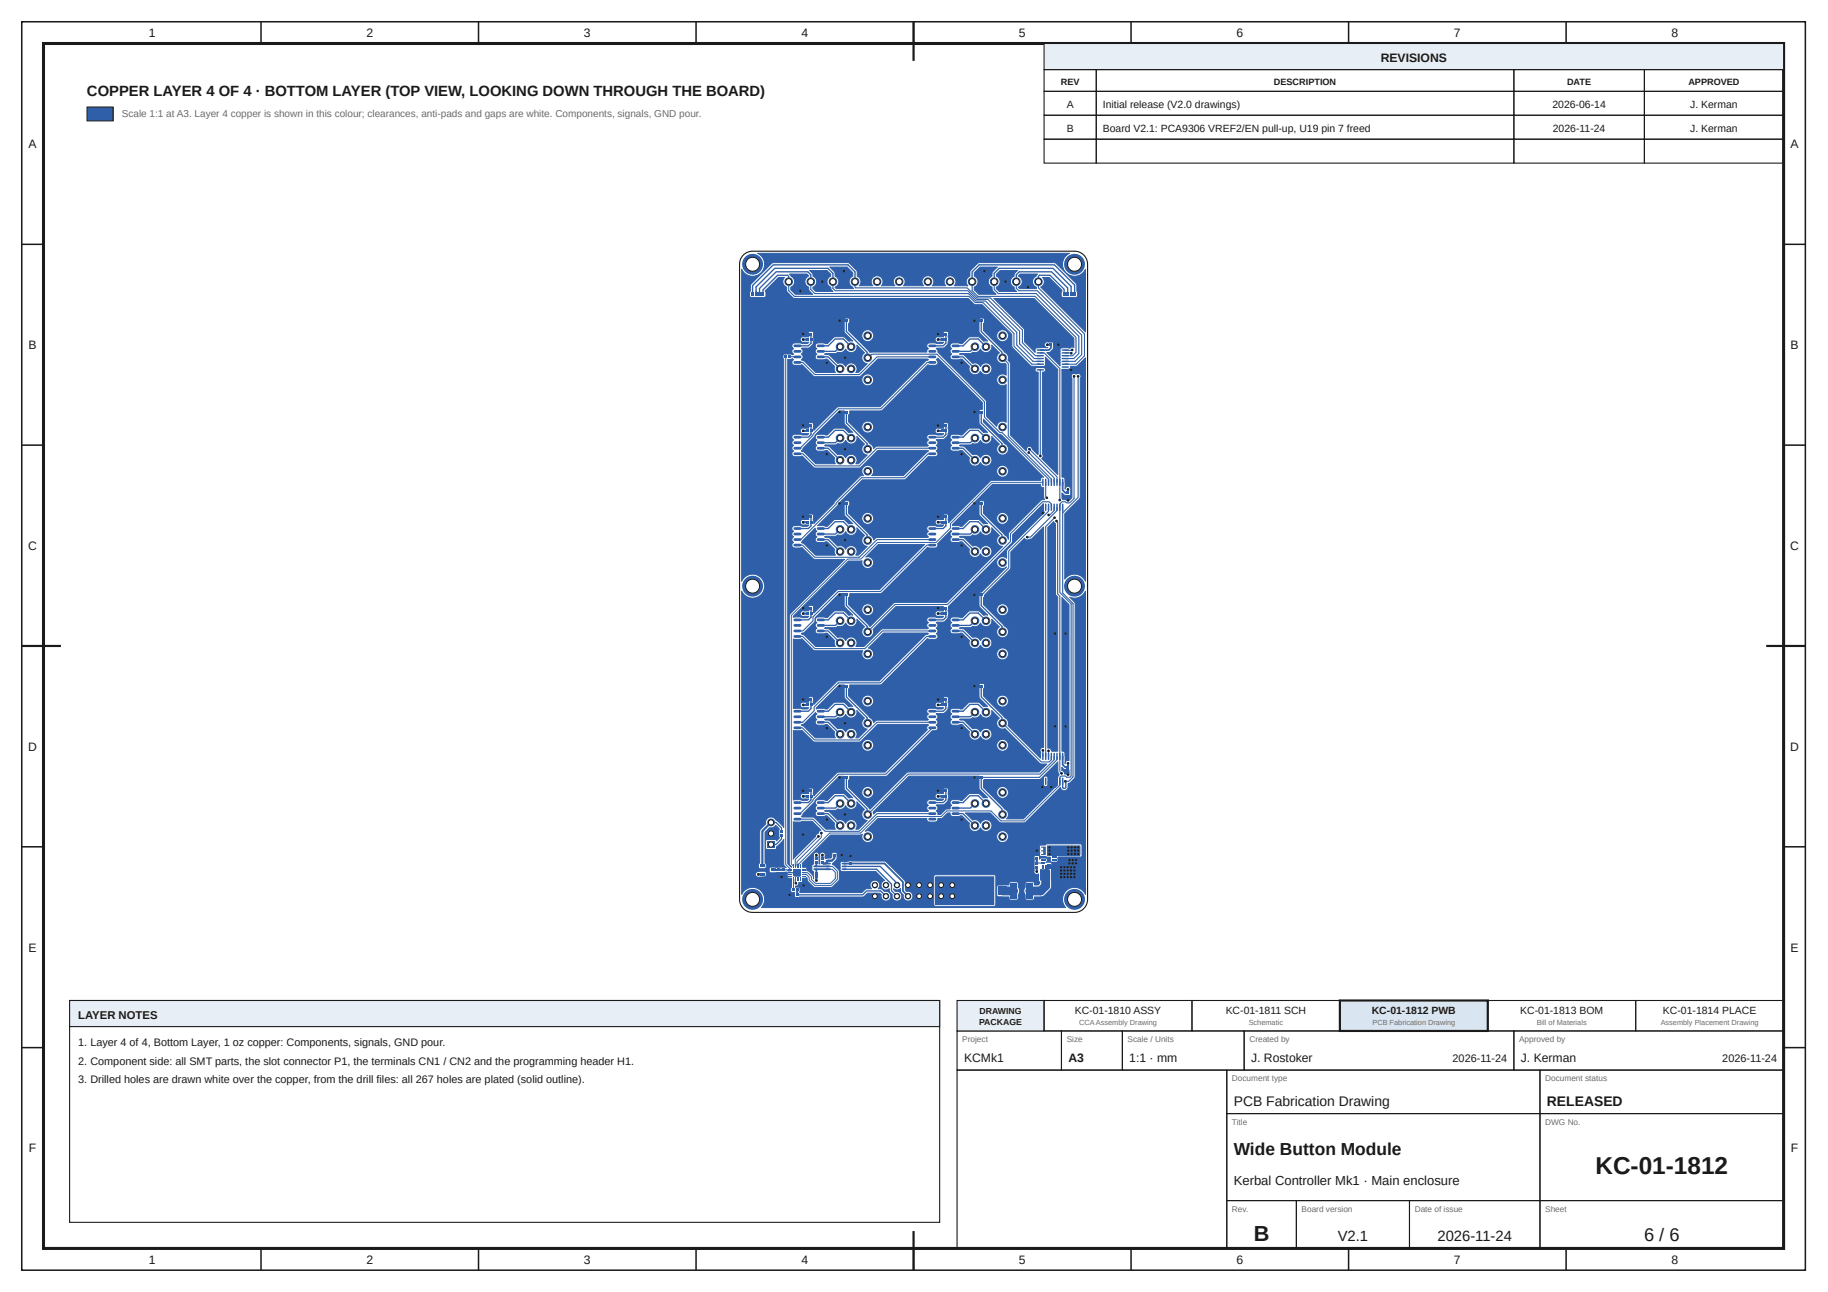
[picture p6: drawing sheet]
<svg xmlns="http://www.w3.org/2000/svg" width="420mm" height="297mm" viewBox="0 0 420 297" stroke-linecap="round" stroke-linejoin="round" font-family="sans-serif">
<defs><g id="words">
<text font-size="5.6" fill="#1a1a1a" x="366.7" y="270">KC-01-1812</text>
<text font-size="5" fill="#1a1a1a" x="288.2" y="285.2">B</text>
<text font-size="4.2" fill="#1a1a1a" x="377.9" y="285.2">6 / 6</text>
<text font-size="4" fill="#1a1a1a" x="283.6" y="265.5">Wide Button Module</text>
<g font-size="3.4" fill="#1a1a1a">
<text x="20" y="22">COPPER LAYER 4 OF 4 · BOTTOM LAYER (TOP VIEW, LOOKING DOWN THROUGH THE BOARD)</text>
<text x="307.5" y="285.2">V2.1</text>
<text x="330.4" y="285.2">2026-11-24</text>
</g>
<g font-size="3.2" fill="#1a1a1a">
<text x="283.6" y="254.2">PCB Fabrication Drawing</text>
<text x="355.6" y="254.2">RELEASED</text>
</g>
<text font-size="3" fill="#1a1a1a" x="283.6" y="272.5">Kerbal Controller Mk1 · Main enclosure</text>
<g font-size="2.8" fill="#1a1a1a">
<text x="34.2" y="8.6">1</text>
<text x="84.2" y="8.6">2</text>
<text x="134.2" y="8.6">3</text>
<text x="184.2" y="8.6">4</text>
<text x="234.2" y="8.6">5</text>
<text x="284.2" y="8.6">6</text>
<text x="334.2" y="8.6">7</text>
<text x="384.2" y="8.6">8</text>
<text x="317.4" y="14.3">REVISIONS</text>
<text x="6.6" y="34.1">A</text>
<text x="411.6" y="34.1">A</text>
<text x="6.6" y="80.2">B</text>
<text x="411.6" y="80.2">B</text>
<text x="6.5" y="126.4">C</text>
<text x="411.5" y="126.4">C</text>
<text x="6.5" y="172.6">D</text>
<text x="411.5" y="172.6">D</text>
<text x="6.6" y="218.7">E</text>
<text x="411.6" y="218.7">E</text>
<text x="221.6" y="244.2">KCMk1</text>
<text x="245.6" y="244.2">A3</text>
<text x="259.6" y="244.2">1:1 · mm</text>
<text x="287.6" y="244.2">J. Rostoker</text>
<text x="349.6" y="244.2">J. Kerman</text>
<text x="6.6" y="264.9">F</text>
<text x="411.6" y="264.9">F</text>
<text x="34.2" y="290.6">1</text>
<text x="84.2" y="290.6">2</text>
<text x="134.2" y="290.6">3</text>
<text x="184.2" y="290.6">4</text>
<text x="234.2" y="290.6">5</text>
<text x="284.2" y="290.6">6</text>
<text x="334.2" y="290.6">7</text>
<text x="384.2" y="290.6">8</text>
</g>
<text font-size="2.6" fill="#1a1a1a" x="18" y="234.2">LAYER NOTES</text>
<g font-size="2.5" fill="#1a1a1a">
<text x="18" y="240.5">1. Layer 4 of 4, Bottom Layer, 1 oz copper: Components, signals, GND pour.</text>
<text x="18" y="244.7">2. Component side: all SMT parts, the slot connector P1, the terminals CN1 / CN2 and the programming header H1.</text>
<text x="333.9" y="244.2">2026-11-24</text>
<text x="395.9" y="244.2">2026-11-24</text>
<text x="18" y="248.9">3. Drilled holes are drawn white over the copper, from the drill files: all 267 holes are plated (solid outline).</text>
</g>
<g font-size="2.4" fill="#1a1a1a">
<text x="245.2" y="24.9">A</text>
<text x="253.5" y="24.9">Initial release (V2.0 drawings)</text>
<text x="356.9" y="24.9">2026-06-14</text>
<text x="388.5" y="24.9">J. Kerman</text>
<text x="245.2" y="30.4">B</text>
<text x="253.5" y="30.4">Board V2.1: PCA9306 VREF2/EN pull-up, U19 pin 7 freed</text>
<text x="357" y="30.4">2026-11-24</text>
<text x="388.5" y="30.4">J. Kerman</text>
<text x="247.1" y="233">KC-01-1810 ASSY</text>
<text x="281.8" y="233">KC-01-1811 SCH</text>
<text x="315.3" y="233">KC-01-1812 PWB</text>
<text x="349.5" y="233">KC-01-1813 BOM</text>
<text x="382.3" y="233">KC-01-1814 PLACE</text>
</g>
<text font-size="2.3" fill="#6b6b6b" x="28" y="27">Scale 1:1 at A3. Layer 4 copper is shown in this colour; clearances, anti-pads and gaps are white. Components, signals, GND pour.</text>
<g font-size="2.1" fill="#1a1a1a">
<text x="243.8" y="19.6">REV</text>
<text x="292.8" y="19.6">DESCRIPTION</text>
<text x="360.2" y="19.6">DATE</text>
<text x="388.1" y="19.6">APPROVED</text>
</g>
<g font-size="2" fill="#1a1a1a">
<text x="225.2" y="233">DRAWING</text>
<text x="225.1" y="235.6">PACKAGE</text>
</g>
<g font-size="1.9" fill="#6b6b6b">
<text x="221.2" y="239.6">Project</text>
<text x="245.2" y="239.6">Size</text>
<text x="259.2" y="239.6">Scale / Units</text>
<text x="287.2" y="239.6">Created by</text>
<text x="349.2" y="239.6">Approved by</text>
<text x="283.2" y="248.6">Document type</text>
<text x="355.2" y="248.6">Document status</text>
<text x="283.2" y="258.6">Title</text>
<text x="355.2" y="258.6">DWG No.</text>
<text x="283.2" y="278.6">Rev.</text>
<text x="299.2" y="278.6">Board version</text>
<text x="325.2" y="278.6">Date of issue</text>
<text x="355.2" y="278.6">Sheet</text>
</g>
<g font-size="1.7" fill="#6b6b6b">
<text x="248" y="235.7">CCAAssembly Drawing</text>
<text x="287" y="235.7">Schematic</text>
<text x="315.5" y="235.7">PCB Fabrication Drawing</text>
<text x="353.2" y="235.7">Bill of Materials</text>
<text x="381.7" y="235.7">Assembly Placement Drawing</text>
</g>
</g></defs>
<g fill="none" stroke="#1a1a1a" stroke-width=".35">
<path d="M5 5h410v287h-410zM60 5v5M110 5v5M160 5v5M210 5v5M260 5v5M310 5v5M360 5v5M5 56.2h5M410 56.2h5M5 102.3h5M410 102.3h5"/>
<path d="M5 148.5h5M410 148.5h5M5 194.7h5M410 194.7h5M5 240.8h5M410 240.8h5M60 287v5M110 287v5M160 287v5M210 287v5M260 287v5M310 287v5"/>
<path d="M360 287v5"/>
</g>
<path d="M10 10h400v277h-400z" fill="none" stroke="#1a1a1a" stroke-width=".7" stroke-linecap="butt"/>
<path d="M210 5v9M5 148.5h9M406 148.5h9M210 283v9" fill="none" stroke="#1a1a1a" stroke-width=".5"/>
<path d="M240 10h170v6h-170z" fill="#e8eef5"/>
<g fill="none" stroke="#1a1a1a" stroke-width=".25">
<path d="M240 10h170v6h-170zM240 16h12v5h-12zM252 16h96v5h-96zM348 16h30v5h-30zM378 16h32v5h-32zM240 21h12v5.5h-12zM240 26.5h12v5.5h-12zM240 32h12v5.5h-12zM252 21h96v5.5h-96zM252 26.5h96v5.5h-96zM252 32h96v5.5h-96zM348 21h30v5.5h-30z"/>
<path d="M348 26.5h30v5.5h-30zM348 32h30v5.5h-30zM378 21h32v5.5h-32zM378 26.5h32v5.5h-32zM378 32h32v5.5h-32zM220 237h24v9h-24zM244 237h14v9h-14zM258 237h28v9h-28zM286 237h62v9h-62zM348 237h62v9h-62zM220 246h62v41h-62zM282 246h72v10h-72z"/>
<path d="M282 256h72v20h-72zM354 246h56v10h-56zM354 256h56v20h-56zM282 276h16v11h-16zM298 276h26v11h-26zM324 276h30v11h-30zM354 276h56v11h-56z"/>
</g>
<path d="M220 230h20v7h-20z" fill="#e8eef5"/>
<path d="M220 230h20v7h-20zM240 230h34v7h-34zM274 230h34v7h-34z" fill="none" stroke="#1a1a1a" stroke-width=".25"/>
<path d="M308 230h34v7h-34z" fill="#d9e6f2"/>
<path d="M308 230h34v7h-34z" fill="none" stroke="#1a1a1a" stroke-width=".5"/>
<path d="M342 230h34v7h-34zM376 230h34v7h-34z" fill="none" stroke="#1a1a1a" stroke-width=".25"/>
<path d="M20 24.6h6v3.2h-6z" fill="#2e5fa8"/>
<path d="M20 24.6h6v3.2h-6z" fill="none" stroke="#1a1a1a" stroke-width=".23"/>
<g fill="#2e5fa8">
<path d="M178.6 200.6h2v1.4h-2z"/>
<path d="M240.8 194.5h7.5v2.1h-7.5z"/>
<path d="M239.2 199.9l2.1 .1v2.3h-2.1z"/>
<path d="M241.7 198.2h1.2a.6 .6 0 0 0 .3-.9l.1-.3h5v5.3h-6.6z"/>
<path d="M215.1 201.5h13.3v6.4h-13.3z"/>
<path d="M170.5 61.9a2.76 2.76 0 0 0 4.4 .8 2.76 2.76 0 0 0-.8-4.5h71.8l-.3 .2a2.76 2.76 0 0 0-.4 4.4 2.76 2.76 0 0 0 4.3-.9v14.4l-10.3-10.3a1.36 1.36 0 0 0 .5-2.2h1.5l2.9 2.9-.2 .5 .2 1.1 3.2 .1 .3-.2 .1-1-.2-.3v-1.6l-5-4.9h-17.6l-1.9 1.8-.1 1.3a1.36 1.36 0 0 0-.4 2.2h-3.1l.1-.2a1.36 1.36 0 0 0-.3-1.8 1.36 1.36 0 0 0-1.8 .1 1.36 1.36 0 0 0 0 1.9h-3.1l.1-.2a1.36 1.36 0 0 0-.3-1.8 1.36 1.36 0 0 0-1.8 .1 1.36 1.36 0 0 0 0 1.9h-4.6l.1-.2a1.36 1.36 0 0 0-.3-1.8 1.36 1.36 0 0 0-1.8 .1 1.36 1.36 0 0 0 0 1.9h-3.1l.1-.2a1.36 1.36 0 0 0-.2-1.8 1.36 1.36 0 0 0-1.9 .1 1.36 1.36 0 0 0 0 1.9h-3.1l.2-.2a1.36 1.36 0 0 0-.7-2v-1.3l-2-1.8h-17.4l-5.1 5v1.5l-.2 .3 .1 1 .3 .2 3.2-.1 .2-1.1-.2-.3 3.1-3.1h1.3a1.36 1.36 0 0 0 .5 2.2l.1 1.1 1.4 1.4 .3 .1h40l1.3 1.4h1.9l6.8 6.9 .1 2.9 4.2 4.3 .3 .1h2.8a.68 .68 0 0 0 .3-.9v-1.2l2.8 2.8v24.2l-3.6-3.7 .3-.6-.2-.4v-18.8a.55 .55 0 0 0 .7-.5 .55 .55 0 0 0-.5-.6h-1.5a.55 .55 0 0 0-.4 .7 .55 .55 0 0 0 .7 .4v18.9l-1.3-1.4a.7 .7 0 0 0-1-.4 .7 .7 0 0 0-.3 .9l-3.7-3.6v-16.4l-.6-.8 .1-.2a1.58 1.58 0 0 0-1-1.8l-3.6-3.6h1.9a1.36 1.36 0 0 0 2 1.2 1.36 1.36 0 0 0 .2-2.3 1.36 1.36 0 0 0-2.2 .8v.3h-1.9l-1.1-1.2v-1.6l.2-.3v-.7l-.2-.3h-.8l-.3 .4 .1 2.8 1.9 2.1-.9 .1-1.1-1.1h-2l-.4 .2-1.4 1.4-2.3-.2a.67 .67 0 0 0-.5 .7 .67 .67 0 0 0 .4 .6 .67 .67 0 0 0-.4 .7 .67 .67 0 0 0 .4 .6 .67 .67 0 0 0-.4 .8 .67 .67 0 0 0 .7 .5l2-.1 1.8 1.7a1.36 1.36 0 0 0 .7 1.8 1.36 1.36 0 0 0 1.8-.8 1.36 1.36 0 0 0 2.1 .6 1.36 1.36 0 0 0 0-2.2 1.36 1.36 0 0 0-2.1 .6 1.36 1.36 0 0 0-1.8-.8l-2-1.9-1.1-.2 2.8-.2a.43 .43 0 0 1 .7-.1 1.36 1.36 0 0 0 1.4-.9 1.36 1.36 0 0 0 1.7 .8 1.36 1.36 0 0 0 .9-1.7l1.7 1.8-.1 .1a1.36 1.36 0 0 0-.3 1.8 1.36 1.36 0 0 0 1.7 .5l.3 .3v2.5a1.36 1.36 0 0 0-1.8 .1 1.36 1.36 0 0 0 0 1.8 1.36 1.36 0 0 0 1.8 .2v8.7l-.2-.1a1.36 1.36 0 0 0-2 1l-2.3-2.3v-3.4l-.2-.3-11-11v-.5l-.4-.4 1.8-.1 .9-.8 .2-.9-.1-2-.3-.1h-.7l-.2 .3 .1 .9h-.6a1.01 1.01 0 0 0-1.3 .5 .79 .79 0 0 0 .3 .8 .79 .79 0 0 0 .9 0h.7l-.3 .3-2.9-.2a.67 .67 0 0 0-.7 .6 .67 .67 0 0 0 .5 .7l-.4 .3-.1 .5h-12.6a.43 .43 0 0 1-.7-.3l-3.5-3.4h1.9a1.36 1.36 0 0 0 2 1.2 1.36 1.36 0 0 0 .2-2.3 1.36 1.36 0 0 0-2.2 .8v.3h-1.9l-1.1-1.2v-1.6l.2-.3v-.7l-.2-.3h-.8l-.3 .4 .1 2.8 1.9 2.1-.9 .1-1.1-1.1h-2l-.4 .2-1.4 1.4-2.3-.2a.67 .67 0 0 0-.5 .7 .67 .67 0 0 0 .4 .6 .67 .67 0 0 0-.4 .7 .67 .67 0 0 0 .4 .6 .67 .67 0 0 0-.4 .8 .67 .67 0 0 0 .7 .5l2-.1 1.8 1.7-.1 .8 .2 .5h-4.5l-2.6-2.6-.7-.3 .1-.1a.67 .67 0 0 0 .3-.6 .67 .67 0 0 0-.4-.6 .67 .67 0 0 0 .4-.6 .67 .67 0 0 0-.4-.7l1.8-.1 .9-1 .2-1.2-.2-1.6h-.9l-.2 .3 .1 .9h-.7a.77 .77 0 0 0-.9 .1 .77 .77 0 0 0-.3 .9 1.08 1.08 0 0 0 1.3 .3h.6l-.3 .3-3.1-.2a.67 .67 0 0 0-.5 .7 .67 .67 0 0 0 .5 .6 .67 .67 0 0 0-.5 .7 .67 .67 0 0 0 .5 .6l-.5 .1-.2-.1h-1.5l-.3 .3v.7l.2 .2v107.7l-1.5-1.6-.3-.1a1.26 1.26 0 0 0-1.6-.7 1.26 1.26 0 0 0-.8 1.5l-1.4 1.5v7.5l-.2 .2v.9l.3 .2h1.2l.2-.2v-.9l-.2-.2v-7.1l1-1 .8-.1 .6-.5 .8 .8-.1 .4 .1 1.8-.6 .6-.4-.3-2 .1-.1 .3v1.6l.3 .3h1.9l.3-.3v-.4l1.7-1.7v5.8l.5 .7-3.6-.1-.3 .3v.8l.4 .2 3.5-.2 .3 .3v1l.9 .2v2.1l-.1 .2v.7l.2 .3h.6l.2 1.1 15.5-.1 1.1-.9h2.8l.4 .4a1.12 1.12 0 0 0 .9 1.4 1.12 1.12 0 0 0 1.3-1.2 1.12 1.12 0 0 0-1.5-.9l-.6-.6-.8-.1 .1-.1a1.12 1.12 0 0 0-.2-1.6 1.12 1.12 0 0 0-1.5 .1 1.12 1.12 0 0 0 .1 1.6h-1.3l-1 .9h-14.2l-.1-1.1-.9-.1v-.3a.66 .66 0 0 0 .7-.8l.8-.2 .1-.8 .9-.2 .2 .8 1.6 1.5h4l1.6-1.5 .1-.4v-2l-1.2-1.3-.4-.1 .1-.2h1.7l.1 1a.56 .56 0 0 0 .4 .9l7.7-.1 2.1 2.1-.2 .1a1.12 1.12 0 0 0-.5 1.6 1.12 1.12 0 0 0 1.7 .2l.1 .7 .6 .7v.2a1.12 1.12 0 0 0 1.1 1.2 1.12 1.12 0 0 0 1.1-1.3 1.12 1.12 0 0 0-1.5-.8l-.4-.5v-.2a1.12 1.12 0 0 0 1.6 0v.7l.6 .7v.2a1.12 1.12 0 0 0 1.2 1.2 1.12 1.12 0 0 0 1-1.2 1.12 1.12 0 0 0-1.4-1l-.3-.3v-2l-1.1-1.2h7.6v6.6l.3 .3h13.8l.2-.3v-3.2h.2l.2 1.3 2.6 .1 .1 .5 .3 .2h1.6l.5-2.1h.9l.5 2.1h1.7l.3-.2v-.5h1.6l.6-.3 1.3-1.3 .4-.5 .1-5.7-.2-.2-1.1 .1v-.1a.52 .52 0 0 0 .3-.5 .52 .52 0 0 0-.4-.4h-1.2l-.2 .2-.2-.8h-1l-.1 .3v2.8a.8 .8 0 0 0 0 .8 .8 .8 0 0 0 .8 .4l.2-.1v1.5l.3 .3v.4l-.4 .3h-.8v-.4l-.3-.3h-1.6l-.2 .3v.9l-.4 .9h-.9l-.3-.9v-.9l-.4-.3h-1.5l-.2 .3-.1 .4-2.5 .1-.2 .2-.1 1.1h-.2v-3.4l-.2-.3h-13.7l-.4 .3h-7.6l-3.5-3.4h-9.5a.7 .7 0 0 0-.9 .5h-1.7l1-1v-1.2h46.5l.1 .4 .2 .2 2.2 .1 .1 .4a.5 .5 0 0 0 .3 .8h1.3l.2-1.2h5.3l.1-.3-.1-2.6-.2-.1h-7.7l-.4 .3h-1a.51 .51 0 0 0-.4 .4 .51 .51 0 0 0 .2 .5l-.2 .3 .2 .5-.2 .3h-46.5l-.2-.4h-.6l-.4 .3v.8l-.2 .3-1.3 .1v-.4a.72 .72 0 0 0-.7-1.1 .72 .72 0 0 0-.6 1.1v1.6h-.1v-1.5a.81 .81 0 0 0-.8-1.2 .87 .87 0 0 0-.5 1.2v1.4a.83 .83 0 0 0-.4 1.1 .64 .64 0 0 0 .4 .8v1.6l-.1-.7-.9-1-.5-.1-.1-.7-.9-.1-.1-.9 6.5-6.5h6.9l.4-.2a1.36 1.36 0 0 0 1 1.9 1.36 1.36 0 0 0 1.6-1.4h28.3v.3a1.36 1.36 0 0 0 2.2 .8 1.36 1.36 0 0 0-.2-2.3 1.36 1.36 0 0 0-2 1.2h-28.3a1.36 1.36 0 0 0-1.9-1.2l2.9-2.9h11.2a.67 .67 0 0 0 .7 .8l1.5-.1 .3-.3 .1-.4 1-.1 1.2-1.2h.6v.4l.5 .4 2.2-.1 1.8 1.7-.1 .2a1.36 1.36 0 0 0 .9 1.6 1.36 1.36 0 0 0 1.7-.8 1.36 1.36 0 0 0 2.1 .6 1.36 1.36 0 0 0 0-2.2 1.36 1.36 0 0 0-2.1 .6 1.36 1.36 0 0 0-1.8-.8l-1.7-1.6h5.7l2.4 2.3h5.5l8.3-8.2a.89 .89 0 0 0 .8 .8 .89 .89 0 0 0 .9-.8v-.9l.5-.1 1.1-1.4v-39.9l-.1-.3-1.1-1.1a2.76 2.76 0 0 0 3.6-1.4v69.7l-.1-.3a2.76 2.76 0 0 0-4.1-.8 2.76 2.76 0 0 0-.3 4.1h-70l.2-.2a2.76 2.76 0 0 0-.8-4 2.76 2.76 0 0 0-3.9 1.2v-4.5h3.2a.66 .66 0 0 0 .9 .5l1.4-.1 .1-.9-.2-.3-1.4 .1a.66 .66 0 0 0-.8 .7h-3.2v-65.2a2.76 2.76 0 0 0 4.2 1 2.76 2.76 0 0 0 0-4.3 2.76 2.76 0 0 0-4.2 1z"/>
<path d="M181.1 82.6l1.1-.1 .3 .2a.67 .67 0 0 0-.5 .7 .67 .67 0 0 0 .7 .6l1.7-.2 2.8 2.8h10.3l.4-.2 3.9-3.9h11.4l.3 .2-.7 .3-10.5 10.5h-9.7l-5.5 5.4-.1-1.5-.2-.2h-.8l-.2 .3 .1 .9h-.6a1.01 1.01 0 0 0-1.3 .5 .79 .79 0 0 0 .3 .8 .79 .79 0 0 0 .9 0h.7l-.3 .3-2.9-.2a.67 .67 0 0 0-.7 .6 .67 .67 0 0 0 .5 .7 .67 .67 0 0 0-.5 .7 .67 .67 0 0 0 .5 .6 .67 .67 0 0 0-.5 .6 .67 .67 0 0 0 .5 .7 .67 .67 0 0 0-.5 .7 .67 .67 0 0 0 .7 .6h1.2l.5-.2 2.8 2.8h10.3l.4-.2 3.9-3.9h11.4l.3 .2-5.9 5.6h-7.2a1.36 1.36 0 0 0 0-1.9 1.36 1.36 0 0 0-1.9 0 1.36 1.36 0 0 0 0 1.9l-.8 .2-10.6 10.9-.1-1.9-.1-.3h-.9l-.2 .3 .1 .9h-.6a1.01 1.01 0 0 0-1.3 .5 .79 .79 0 0 0 .3 .8 .79 .79 0 0 0 .9 0h.7l-.3 .3-2.9-.2a.67 .67 0 0 0-.7 .6 .67 .67 0 0 0 .5 .7 .67 .67 0 0 0-.5 .7 .67 .67 0 0 0 .5 .6 .67 .67 0 0 0-.5 .6 .67 .67 0 0 0 .5 .7 .67 .67 0 0 0-.5 .7 .67 .67 0 0 0 .7 .6l1.6-.1 2.8 2.7h7l-12.6 12.7-.1 57.3 .5 .8-.8-.9v-111.2h17a1.36 1.36 0 0 0 2 1.2 1.36 1.36 0 0 0 .2-2.3 1.36 1.36 0 0 0-2.2 .9v.2h-17z"/>
<path d="M181.5 63h4l.4 .4a1.45 1.45 0 0 0-.9 1.3 1.45 1.45 0 0 0 .9 1.3l.1 .8 .8 .8h-4l-1-1v-.6a1.45 1.45 0 0 0 .9-1.3 1.45 1.45 0 0 0-.9-1.3z"/>
<path d="M182.5 199.9h1.4v1.5h-1.4l-.2-.8z"/>
<path d="M195 129l3.2-.1a1.36 1.36 0 0 0 1.1 1.8 1.36 1.36 0 0 0 1.5-1.5 1.36 1.36 0 0 0-1.8-1.2l2.9-2.8h10.6l-10.3 10.3h-9.6l-5.5 5.4-.1-1.5-.2-.2h-.8l-.2 .3 .1 .9h-.6a1.01 1.01 0 0 0-1.3 .5 .79 .79 0 0 0 .3 .8 .79 .79 0 0 0 .9 0h.7l-.3 .3h-1.2l-.5-.2-1.5 .1v-.2z"/>
<path d="M182.4 188.9l1.5 .1 .5-.2h2.3l2 2-.4 .2-.2 .6-.4 .2-.2 .5-5.1 5.2z"/>
<path d="M182.4 167.9h1.9l2.8 2.7h10.4l.4-.2 3.9-3.9h11.4l.3 .2a.67 .67 0 0 0-.3 1.1l-9.8 9.7h-10.8l-5.5 5.4-.1-1.5-.2-.2h-.8l-.2 .3 .1 .9h-.6a1.02 1.02 0 0 0-1.3 .5 .79 .79 0 0 0 .3 .8 .79 .79 0 0 0 .9 0h.7l-.3 .3h-1.2l-.5-.2-1.5 .1v-12.6h15.7a1.36 1.36 0 0 0 2 1.2 1.36 1.36 0 0 0 .2-2.3 1.36 1.36 0 0 0-2.2 .9v.2h-15.7z"/>
<path d="M182.4 146.9l1.5 .1 .5-.2 2.8 2.8h11.1a1.36 1.36 0 0 0 .6 2 1.36 1.36 0 0 0 1.9-.9 1.36 1.36 0 0 0-1.2-1.7l3.5-3.5h10.1l.3 .2-.8 .3-10.6 10.5h-9.5l-5.5 5.4-.1-1.5-.2-.2h-.8l-.2 .3 .1 .9h-.6a1.02 1.02 0 0 0-1.3 .5 .79 .79 0 0 0 .3 .8 .79 .79 0 0 0 .9 0h.7l-.3 .3h-1.2l-.5-.2-1.5 .1z"/>
<path d="M192.9 178.5h1.1l.1 2.8 1.9 2.1-.9 .1-1.1-1.1h-2l-.4 .2-1.4 1.4-2.1-.2a.67 .67 0 0 0-.7 .6 .67 .67 0 0 0 .4 .7 .67 .67 0 0 0-.4 .7 .67 .67 0 0 0 .4 .6 .67 .67 0 0 0-.4 .8 .67 .67 0 0 0 .7 .5l2-.1 1.8 1.7-.1 .6 .2 .7h-2.1l-2.9-2.8h-2.6l-.2-.1 3-3.3 .2-.4z"/>
<path d="M187.4 100l5.5-5.5h1.1l.1 2.8 1.9 2.1-.9 .1-1.1-1.1h-2l-.4 .2-1.4 1.4-2.1-.2a.67 .67 0 0 0-.7 .6 .67 .67 0 0 0 .4 .7 .67 .67 0 0 0-.4 .7 .67 .67 0 0 0 .4 .6 .67 .67 0 0 0-.4 .8 .67 .67 0 0 0 .7 .5l2-.1 1.8 1.7-.1 .8 .2 .5h-4.4l-2.7-2.6-.7-.3 3-3.3z"/>
<path d="M184.6 124.2l2.8-2.8 .1 .5 .3 .2a.67 .67 0 0 0-.4 .7 .67 .67 0 0 0 .4 .6 .67 .67 0 0 0-.4 .8 .67 .67 0 0 0 .7 .5l2-.1 1.8 1.7-.1 .8 .2 .5h-4.5l-2.7-2.6-.6-.3z"/>
<path d="M184.2 166.7l.7-.3 2.6-2.6 .3 .3a.67 .67 0 0 0-.4 .7 .67 .67 0 0 0 .4 .6 .67 .67 0 0 0-.4 .8 .67 .67 0 0 0 .7 .5l2-.1 1.8 1.7-.1 .6 .2 .7h-4.6l-2.6-2.6z"/>
<path d="M187.4 142l5.5-5.5h1.1l.1 2.8 1.9 2.1-.9 .1-1.1-1.1h-2l-.4 .2-1.4 1.4-2.1-.2a.67 .67 0 0 0-.7 .6 .67 .67 0 0 0 .4 .7 .67 .67 0 0 0-.4 .7 .67 .67 0 0 0 .4 .6 .67 .67 0 0 0-.4 .8 .67 .67 0 0 0 .7 .5l2-.1 1.8 1.7-.1 .8 .2 .5h-4.5l-2.6-2.6-.7-.3 .7-.3 2.3-2.3z"/>
<path d="M186.1 62.2h4l.8 .8v.5a1.36 1.36 0 0 0-.8 1.3 1.36 1.36 0 0 0 .9 1.2v.5l.5 .5h-4l-.6-.7v-.3a1.36 1.36 0 0 0 .8-1.2 1.36 1.36 0 0 0-.8-1.3l-.1-.6z"/>
<path d="M187.6 162.8l5.3-5.3h1.1l.1 2.8 1.9 2.1-.9 .1-1.1-1.1h-2l-.4 .2-1.4 1.4-.9-.2-1.7 .2z"/>
<path d="M195.3 94.5l7.4-.1 10.6-10.5 1.8 .1a.67 .67 0 0 0 .5-.7 .67 .67 0 0 0-.4-.6l.4-.4 10.2 10.2v1.6h-.5l-.3 .4 .1 2.8 1.9 2.1-.9 .1-1.1-1.1h-2l-.4 .2-1.4 1.4-2.3-.2a.67 .67 0 0 0-.5 .7 .67 .67 0 0 0 .4 .6 .67 .67 0 0 0-.4 .7 .67 .67 0 0 0 .4 .6 .67 .67 0 0 0-.4 .8 .67 .67 0 0 0 .7 .5l2-.1 1.8 1.7a1.36 1.36 0 0 0 .7 1.8 1.36 1.36 0 0 0 1.8-.8 1.36 1.36 0 0 0 2.1 .6 1.36 1.36 0 0 0 0-2.2 1.36 1.36 0 0 0-2.1 .6 1.36 1.36 0 0 0-1.8-.8l-2-1.9-1.1-.2 2.8-.2a.43 .43 0 0 1 .7-.1 1.36 1.36 0 0 0 1.4-.9 1.36 1.36 0 0 0 1.7 .8 1.36 1.36 0 0 0 .9-1.7l1.7 1.8-.2 .1a1.36 1.36 0 0 0 .1 2.1 1.36 1.36 0 0 0 2.1-.4 1.36 1.36 0 0 0-.9-2l-.1-.3-4.6-4.6v-.6l3.4 3.4 .7 .1 9.7 9.8-.5 .1-.2 .6h-11.3l-9.8 9.8-.1-1.7-.2-.3h-.8l-.2 .3 .1 .9h-.7a.77 .77 0 0 0-.9 .1 .77 .77 0 0 0-.3 .9 1.08 1.08 0 0 0 1.3 .3h.6l-.3 .3-3.1-.2a.67 .67 0 0 0-.5 .7 .67 .67 0 0 0 .5 .6 .67 .67 0 0 0-.5 .7 .67 .67 0 0 0 .5 .6l-.3 .2h-11.6l-.8 .5-.4-.8-.6-.4-.1-.3-3.5-3.4h1.9v.2a1.36 1.36 0 0 0 2.2 .9 1.36 1.36 0 0 0-.2-2.3 1.36 1.36 0 0 0-2 1.2h-1.9l-1.1-1.2v-1.6l.2-.3v-.7l-.2-.3h-.8l-.3 .4 .1 2.8 1.9 2.1-.9 .1-1.1-1.1h-2l-.4 .2-1.4 1.4-2.2-.2 10.2-10.5h9.8l2-2h19.1v.3a1.36 1.36 0 0 0 2.2 .8 1.36 1.36 0 0 0-.2-2.3 1.36 1.36 0 0 0-2 1.2h-19.1l3.4-3.4 1.7 .1a.67 .67 0 0 0 .5-.7 .67 .67 0 0 0-.4-.6 .67 .67 0 0 0 .4-.7 .67 .67 0 0 0-.4-.6 .67 .67 0 0 0 .4-.6 .67 .67 0 0 0-.4-.7l1.8-.1 .9-1 .2-1.2-.2-1.6h-.9l-.2 .3 .1 .9h-.7a.77 .77 0 0 0-.9 .1 .77 .77 0 0 0-.3 .9 1.08 1.08 0 0 0 1.3 .3h.6l-.3 .3-3.1-.2a.67 .67 0 0 0-.5 .7 .67 .67 0 0 0 .5 .6 .67 .67 0 0 0-.5 .7 .67 .67 0 0 0 .5 .6l-.3 .2h-11.6l-.8 .5-.4-.8-.6-.4-.1-.3-3.5-3.4h1.9v.2a1.36 1.36 0 0 0 2.2 .9 1.36 1.36 0 0 0-.2-2.3 1.36 1.36 0 0 0-2 1.2h-1.9l-1.1-1.2v-1.6l.2-.3z"/>
<path d="M189.5 81.4l2.8-.2a.43 .43 0 0 1 .7-.1 1.36 1.36 0 0 0 1.4-.9 1.36 1.36 0 0 0 1.7 .8 1.36 1.36 0 0 0 .9-1.7l1.7 1.8a1.36 1.36 0 0 0-.6 1.5 1.36 1.36 0 0 0 1.3 1l-2.1 2h-.6a1.36 1.36 0 0 0-.4-2 1.36 1.36 0 0 0-1.9 .7 1.36 1.36 0 0 0-1.8-.8l-2-1.9z"/>
<path d="M189.5 123.4l2.8-.2a.43 .43 0 0 1 .7-.1 1.36 1.36 0 0 0 1.4-.9 1.36 1.36 0 0 0 1.7 .8 1.36 1.36 0 0 0 .9-1.7l1.7 1.8a1.36 1.36 0 0 0-.6 1.5 1.36 1.36 0 0 0 1.3 1l-2.1 2h-.6a1.36 1.36 0 0 0-.4-2 1.36 1.36 0 0 0-1.9 .7 1.36 1.36 0 0 0-1.8-.8l-2-1.9z"/>
<path d="M189.5 102.4l2.8-.2a.43 .43 0 0 1 .7-.1 1.36 1.36 0 0 0 1.4-.9 1.36 1.36 0 0 0 1.7 .8 1.36 1.36 0 0 0 .9-1.7l1.7 1.8a1.36 1.36 0 0 0-.6 1.5 1.36 1.36 0 0 0 1.3 1l-2.1 2h-.6a1.36 1.36 0 0 0-.4-2 1.36 1.36 0 0 0-1.9 .7 1.36 1.36 0 0 0-1.8-.8l-2-1.9z"/>
<path d="M189.5 144.4l2.8-.2a.43 .43 0 0 1 .7-.1 1.36 1.36 0 0 0 1.4-.9 1.36 1.36 0 0 0 1.7 .8 1.36 1.36 0 0 0 .9-1.7l1.7 1.8a1.36 1.36 0 0 0-.4 1.8 1.36 1.36 0 0 0 1.8 .6 1.36 1.36 0 0 0 .6-1.8l5.2-5.2h10.9l.1 .9h-.6a1.01 1.01 0 0 0-1.3 .5 .79 .79 0 0 0 .3 .8 .79 .79 0 0 0 .9 0h.7l-.3 .3-2.9-.2a.67 .67 0 0 0-.7 .6 .67 .67 0 0 0 .5 .7 .67 .67 0 0 0-.5 .7 .67 .67 0 0 0 .5 .6l-.3 .2h-10.5l-4.1 4h-1.9a1.36 1.36 0 0 0-.4-2 1.36 1.36 0 0 0-1.9 .7 1.36 1.36 0 0 0-1.8-.8l-2-1.9z"/>
<path d="M189.5 165.4l2.8-.2a.43 .43 0 0 1 .7-.1 1.36 1.36 0 0 0 1.4-.9 1.36 1.36 0 0 0 1.7 .8 1.36 1.36 0 0 0 .9-1.7l1.7 1.8a1.36 1.36 0 0 0-.6 1.5 1.36 1.36 0 0 0 1.3 1l-2.1 2h-.6a1.36 1.36 0 0 0-.4-2 1.36 1.36 0 0 0-1.9 .7 1.36 1.36 0 0 0-1.8-.8l-2-1.9z"/>
<path d="M189.5 186.4l2.8-.2a.43 .43 0 0 1 .7-.1 1.36 1.36 0 0 0 1.4-.9 1.36 1.36 0 0 0 1.7 .8 1.36 1.36 0 0 0 .9-1.7l1.7 1.8a1.36 1.36 0 0 0-.6 1.5 1.36 1.36 0 0 0 1.3 1l-2.1 2h-.6a1.36 1.36 0 0 0-.4-2 1.36 1.36 0 0 0-1.9 .7 1.36 1.36 0 0 0-1.8-.8l-2-1.9z"/>
<path d="M190.7 61.4h4l1.3 1.3v.8a1.44 1.44 0 0 0-.8 1.3 1.44 1.44 0 0 0 .9 1.3l.1 .2h-4l-.3-.2a1.4 1.4 0 0 0 .9-1.3 1.4 1.4 0 0 0-.8-1.3l-.1-.9z"/>
<path d="M195.3 136.5l7.3-.1 10.6-10.6 .5 .2h1.2a.67 .67 0 0 0 .6-1l3.1-3 .2 .1a.67 .67 0 0 0-.4 .7 .67 .67 0 0 0 .4 .6 .67 .67 0 0 0-.4 .8 .67 .67 0 0 0 .7 .5l2-.1 1.8 1.7a1.36 1.36 0 0 0 .7 1.8 1.36 1.36 0 0 0 1.8-.8 1.36 1.36 0 0 0 2.1 .6 1.36 1.36 0 0 0 0-2.2 1.36 1.36 0 0 0-2.1 .6 1.36 1.36 0 0 0-1.8-.8l-2-1.9-1.1-.2 2.8-.2a.43 .43 0 0 1 .7-.1 1.36 1.36 0 0 0 1.4-.9 1.36 1.36 0 0 0 1.7 .8 1.36 1.36 0 0 0 .9-1.7l1.7 1.8a1.36 1.36 0 0 0-.5 1.5 1.36 1.36 0 0 0 1.3 1l-12.9 12.9h-12l-5.6 5.5-3.8-3.8h1.9a1.36 1.36 0 0 0 2 1.2 1.36 1.36 0 0 0 .2-2.3 1.36 1.36 0 0 0-2.2 .8v.3h-1.9l-1.1-1.2v-1.6l.2-.3z"/>
<path d="M195.3 157.5l7.3-.1 7.1-7.1h19.4a1.36 1.36 0 0 0 2 1.2 1.36 1.36 0 0 0 .2-2.3 1.36 1.36 0 0 0-2.2 .9v.2h-19.4l3.5-3.5 .5 .2h1.4a.67 .67 0 0 0 .5-.7 .67 .67 0 0 0-.4-.6 .67 .67 0 0 0 .4-.7 .67 .67 0 0 0-.4-.6 .67 .67 0 0 0 .4-.6 .67 .67 0 0 0-.4-.7l1.8-.1 .8-.7 .3-1-.1-1.9 14.6-14.6 .2-.3v-1.6l7.1-7.1-.1 1.5 .3 .5-8.6 8.5-.1 .4v1.6a1.36 1.36 0 0 0-1.9 .1 1.36 1.36 0 0 0 0 1.9 1.36 1.36 0 0 0 1.9 0l-5.8 5.8h-.3l-.2 .3v2.9l1.9 2.1-.9 .1-1.1-1.1h-2l-.4 .2-1.4 1.4-2.3-.2a.67 .67 0 0 0-.5 .7 .67 .67 0 0 0 .4 .6 .67 .67 0 0 0-.4 .7 .67 .67 0 0 0 .4 .6 .67 .67 0 0 0-.4 .8 .67 .67 0 0 0 .7 .5l2-.1 1.8 1.7a1.36 1.36 0 0 0 .7 1.8 1.36 1.36 0 0 0 1.8-.8 1.36 1.36 0 0 0 2.1 .6 1.36 1.36 0 0 0 0-2.2 1.36 1.36 0 0 0-2.1 .6 1.36 1.36 0 0 0-1.8-.8l-2-1.9-1.1-.2 2.8-.2a.43 .43 0 0 1 .7-.1 1.36 1.36 0 0 0 1.4-.9 1.36 1.36 0 0 0 1.7 .8 1.36 1.36 0 0 0 .9-1.7l1.7 1.8-.2 .1a1.36 1.36 0 0 0 .1 2.1 1.36 1.36 0 0 0 2.1-.4 1.36 1.36 0 0 0-.9-2l-.1-.3-3.5-3.4h1.9v.2a1.36 1.36 0 0 0 2.2 .9 1.36 1.36 0 0 0-.2-2.3 1.36 1.36 0 0 0-2 1.2h-1.9l-1.1-1.2v-1.6l.2-.3v-.3l6-6 .1-3.9 3.1-3.2a.66 .66 0 0 0 1.1 .3l.6-.2 2.7-2.7v50.8a.75 .75 0 0 0-.8 .3 .75 .75 0 0 0 .1 .9v1.2l-7.5-7.5 .1-.2a1.58 1.58 0 0 0-1-1.8l-3.6-3.6h1.9a1.36 1.36 0 0 0 2 1.2 1.36 1.36 0 0 0 .2-2.3 1.36 1.36 0 0 0-2.2 .8v.3h-1.9l-1.1-1.2v-1.6l.2-.3v-.7l-.2-.3h-.8l-.3 .4 .1 2.8 1.9 2.1-.9 .1-1.1-1.1h-2l-.4 .2-1.4 1.4-2.3-.2a.67 .67 0 0 0-.5 .7 .67 .67 0 0 0 .4 .6 .67 .67 0 0 0-.4 .7 .67 .67 0 0 0 .4 .6 .67 .67 0 0 0-.4 .8 .67 .67 0 0 0 .7 .5l2-.1 1.8 1.7a1.36 1.36 0 0 0 .7 1.8 1.36 1.36 0 0 0 1.8-.8 1.36 1.36 0 0 0 2.1 .6 1.36 1.36 0 0 0 0-2.2 1.36 1.36 0 0 0-2.1 .6 1.36 1.36 0 0 0-1.8-.8l-2-1.9-1.1-.2 2.8-.2a.43 .43 0 0 1 .7-.1 1.36 1.36 0 0 0 1.4-.9 1.36 1.36 0 0 0 1.7 .8 1.36 1.36 0 0 0 .9-1.7l1.7 1.8-.1 .1a1.36 1.36 0 0 0-.3 1.8 1.36 1.36 0 0 0 1.7 .5l8 8 1.6 .1-1.8 1.9h-30.2l-8.6 8.5-3.8-3.8h1.9v.2a1.36 1.36 0 0 0 2.2 .9 1.36 1.36 0 0 0-.2-2.3 1.36 1.36 0 0 0-2 1.2h-1.9l-1.1-1.2v-1.6l.2-.3v-.6l8.6-.1 7.1-7.1h18.1v.3a1.36 1.36 0 0 0 2.2 .8 1.36 1.36 0 0 0-.2-2.3 1.36 1.36 0 0 0-2 1.2h-18.1l3.3-3.3h.8a.67 .67 0 0 0 .5-.7 .67 .67 0 0 0-.4-.6 .67 .67 0 0 0 .4-.7 .67 .67 0 0 0-.4-.6 .67 .67 0 0 0 .4-.6 .67 .67 0 0 0-.4-.7l1.8-.1 .9-1 .2-1.2-.2-1.6h-.9l-.2 .3 .1 .9h-.7a.77 .77 0 0 0-.9 .1 .77 .77 0 0 0-.3 .9 1.08 1.08 0 0 0 1.3 .3h.6l-.3 .3-3.1-.2a.67 .67 0 0 0-.5 .7 .67 .67 0 0 0 .5 .6 .67 .67 0 0 0-.5 .7 .67 .67 0 0 0 .5 .6l-.3 .2h-11.6l-.8 .5-.4-.8-.6-.4-.1-.3-3.5-3.4h1.9v.2a1.36 1.36 0 0 0 2.2 .9 1.36 1.36 0 0 0-.2-2.3 1.36 1.36 0 0 0-2 1.2h-1.9l-1.1-1.2v-1.6l.2-.3z"/>
<path d="M209 178.4h16l.1 2.9 1.9 2.1-.9 .1-1.1-1.1h-2l-.4 .2-1.4 1.4-2.1-.2a.67 .67 0 0 0-.7 .6 .67 .67 0 0 0 .4 .7l-.3 .3-.1 .6h-1l-1.2 1.2h-.6l-.1-.5-.3-.3a.67 .67 0 0 0 .4-.6 .67 .67 0 0 0-.4-.7l1.8-.1 .9-.8 .2-.9-.1-2-.3-.1h-.7l-.2 .3 .1 .9h-.6a1.02 1.02 0 0 0-1.3 .5 .79 .79 0 0 0 .3 .8 .79 .79 0 0 0 .9 0h.7l-.3 .3-2.9-.2a.67 .67 0 0 0-.7 .6 .67 .67 0 0 0 .5 .7 .67 .67 0 0 0-.5 .7 .67 .67 0 0 0 .5 .6l-.3 .2h-11.6l-.8 .5-.1-.4z"/>
<path d="M218.9 120.6l9.3-9.3h11a.57 .57 0 0 0 .7 .8v2.1l.2 .7-.8 .1-7.4 7.4-.1 1.6-.4-.7-.6-.4-.1-.3-3.5-3.4h1.9a1.36 1.36 0 0 0 2 1.2 1.36 1.36 0 0 0 .2-2.3 1.36 1.36 0 0 0-2.2 .8v.3h-1.9l-1.1-1.2v-1.6l.2-.3v-.7l-.2-.3h-.8l-.3 .4 .1 2.8 1.9 2.1-.9 .1-1.1-1.1h-2l-.4 .2-1.4 1.4-2.3-.2z"/>
<path d="M224 62.7l1.3-1.3h4l-1.2 1.2-.1 .9a1.36 1.36 0 0 0-.8 1.3 1.36 1.36 0 0 0 .9 1.2v.8l.9 .8h-4l-1.1-1v-.6a1.36 1.36 0 0 0 .9-1.2 1.36 1.36 0 0 0-.8-1.3z"/>
<path d="M226.1 179.4l.2-.2h12.6l.5-.3h.4v1.4a.53 .53 0 0 0 .6 .5 .53 .53 0 0 0 .5-.5v-1.4a.53 .53 0 0 0-.5-.5 .53 .53 0 0 0-.6 .5h-.4l3.8-3.8v2.4a.85 .85 0 0 1-.1 1.2v1.7l-7.9 7.9h-3.8a1.47 1.47 0 0 0-.6-2.5l-3.6-3.6h1.9a1.36 1.36 0 0 0 2 1.2 1.36 1.36 0 0 0 .2-2.3 1.36 1.36 0 0 0-2.2 .8v.3h-1.9l-1.1-1.2z"/>
<path d="M228.5 68.6h9.2l9.2 9.2v2.1a.69 .69 0 0 0-1 .2l-1.7-.2a.53 .53 0 0 0-.5 .3 .53 .53 0 0 0 .1 .6l-.1 3.3-3.1-3.1 .9-.1 .6-.6 .1-.8a.61 .61 0 0 0-.4-.9h-.5a.88 .88 0 0 0-1.2 .6 .66 .66 0 0 0 .8 .7h-2.5a.63 .63 0 0 0-.4 1l-2.5-2.3v-2.7l-.1-.4z"/>
<path d="M229 63l.9-.8h4l-.7 .7-.1 .6a1.36 1.36 0 0 0-.8 1.3 1.36 1.36 0 0 0 .8 1.2l.1 .5 .5 .5h-4l-.7-.7v-.3a1.36 1.36 0 0 0 .9-1.2 1.36 1.36 0 0 0-.9-1.3z"/>
<path d="M234.1 63.4l.4-.4h4l-.3 .4a1.46 1.46 0 0 0-.9 1.3 1.46 1.46 0 0 0 .9 1.3l.1 .3h-3.9l-.3-.2a1.49 1.49 0 0 0 .9-1.4 1.49 1.49 0 0 0-.9-1.3z"/>
<path d="M242.2 119.9l.4 .5v16.1l.5 .8v35.4h-.7a.55 .55 0 0 1-.8-.5l-.7-.2v-50.7z"/>
<path d="M244.1 176.4a2.25 2.25 0 0 0 1.6 .5v1.3h-.3l-.3-.3h-.4l-.1-.4-.5-.4z"/>
<path d="M244.1 84.9h1.6l.3-.3 .1-.4 1.5-.1 1.9-1.8v51.3a2.76 2.76 0 0 0-4.7-.5v-15l3.4-3.4 .1-.4v-27.3a.66 .66 0 0 0 0-1 .66 .66 0 0 0-.9 0 .66 .66 0 0 0-1 0 .66 .66 0 0 0 0 1v27.4l-.7 .7-1.4-.2-.2-.4v-1.2l.5 .5 .6 .1a.61 .61 0 0 0 .9-.3v-.5a.86 .86 0 0 0-.6-1.3l-.5 .2-.2 .4v-2.4l-.3-.3h-.4z"/>
<path d="M244.1 137.4l1.6 1.6v35.9a.66 .66 0 0 0-.9 .6v-2.5l-.3-.3h-.4z"/>
</g>
<g fill="none" stroke="#2e5fa8" stroke-width=".23">
<path d="M181.5 63h4l.4 .4a1.45 1.45 0 0 0-.9 1.3 1.45 1.45 0 0 0 .9 1.3v.7l.9 .9h-4l-1-1v-.6a1.36 1.36 0 0 0 .9-1.2 1.36 1.36 0 0 0-.9-1.3zM186.1 62.2h4l.8 .8v.5a1.36 1.36 0 0 0-.8 1.3 1.36 1.36 0 0 0 .9 1.2v.5l.5 .5h-4l-.6-.7v-.3a1.36 1.36 0 0 0 .8-1.2 1.36 1.36 0 0 0-.8-1.3v-.5zM190.7 61.4h4l1.3 1.3v.8a1.36 1.36 0 0 0-.8 1.3 1.36 1.36 0 0 0 .9 1.2l.1 .3h-4l-.3-.2a1.4 1.4 0 0 0 .9-1.3 1.4 1.4 0 0 0-.8-1.3l-.1-.9zM194 74v.1M224 62.7l1.3-1.3h4l-1.2 1.2-.1 .9a1.36 1.36 0 0 0-.8 1.3 1.36 1.36 0 0 0 .9 1.2v.7l.9 .9h-4l-1.1-1v-.6a1.36 1.36 0 0 0 .9-1.2 1.36 1.36 0 0 0-.8-1.3zM225 74v.1M228.5 68.6h9.2l9.2 9.2v2.1l-.5-.1-.5 .3-1.7-.2a.53 .53 0 0 0-.5 .3 .53 .53 0 0 0 .1 .6l-.1 3.3-3.1-3.1h.8l.6-.6a1.65 1.65 0 0 0 0-1.8h-1a.66 .66 0 0 0-.9 .6 .66 .66 0 0 0 .8 .7h-2.5a.63 .63 0 0 0-.4 1l-2.5-2.3v-2.7l-.1-.4zM229 63l.9-.8h4l-.8 .8v.5a1.36 1.36 0 0 0-.8 1.3 1.36 1.36 0 0 0 .8 1.2l.1 .5 .5 .5h-4l-.7-.7v-.3a1.36 1.36 0 0 0 .9-1.2 1.36 1.36 0 0 0-.9-1.3zM234.1 63.4l.4-.4h4l-.3 .5a1.36 1.36 0 0 0-.9 1.3 1.36 1.36 0 0 0 .9 1.2l.1 .3h-3.9l-.3-.2a1.49 1.49 0 0 0 .9-1.4 1.49 1.49 0 0 0-.9-1.3zM181.1 82.6l1.1-.1 .3 .2a.67 .67 0 0 0-.5 .7 .67 .67 0 0 0 .7 .6l1.7-.2 2.6 2.6 .3 .2h10.2l.4-.2 3.9-3.9h11.4l.3 .2-.7 .3-10.5 10.5h-9.8l-5.4 5.4-.2-.4 .1-1.1-.3-.2-.8 .1v1.1h-1a.66 .66 0 0 0-.9 .6 .66 .66 0 0 0 .9 .7h1l-.3 .3-2.9-.2a.67 .67 0 0 0-.7 .6 .67 .67 0 0 0 .5 .7 .67 .67 0 0 0-.5 .7 .67 .67 0 0 0 .5 .6 .67 .67 0 0 0-.5 .6 .67 .67 0 0 0 .5 .7 .67 .67 0 0 0-.5 .7 .67 .67 0 0 0 .7 .6h1.2l.5-.2 2.6 2.6 .4 .2h10.1l.4-.2 3.9-3.9h11.4l.3 .2-5.9 5.6h-7.2a1.36 1.36 0 0 0 0-1.9 1.36 1.36 0 0 0-1.9 0 1.36 1.36 0 0 0 0 1.9l-.8 .2-10.6 10.8-.1-1.9-.2-.2h-.7l-.2 .1v1.1h-1a.66 .66 0 0 0-.9 .6 .66 .66 0 0 0 .9 .7h1l-.3 .3-2.9-.2a.67 .67 0 0 0-.7 .6 .67 .67 0 0 0 .5 .7 .67 .67 0 0 0-.5 .7 .67 .67 0 0 0 .5 .6 .67 .67 0 0 0-.5 .6 .67 .67 0 0 0 .5 .7 .67 .67 0 0 0-.5 .7 .67 .67 0 0 0 .7 .6l1.6-.1 2.8 2.7h7l-12.5 12.5-.2 .4v57.1l.5 .8-.8-.9zM189.5 81.4l2.7-.2a.56 .56 0 0 1 .9-.1l.8-.3 .5-.6a1.36 1.36 0 0 0 1.7 .8 1.36 1.36 0 0 0 .9-1.7l1.7 1.8a1.36 1.36 0 0 0-.6 1.5 1.36 1.36 0 0 0 1.3 1l-2.1 2h-.6a1.36 1.36 0 0 0-.4-2 1.36 1.36 0 0 0-1.9 .7 1.36 1.36 0 0 0-1.8-.8l-1.9-1.8zM195.3 94.5l7.4-.1 10.6-10.5h1.9l.4-.4v-.4a.41 .41 0 0 1-.3-.4 .41 .41 0 0 1 .3-.4l10.2 10.2v1.6h-.5l-.3 .3v2.8l.2 .4 1.8 1.8-.9 .1-1-1-2.1-.1-.4 .2-1.4 1.4-2.1-.2a.67 .67 0 0 0-.7 .6 .67 .67 0 0 0 .4 .7 .67 .67 0 0 0-.4 .7 .67 .67 0 0 0 .4 .6 .67 .67 0 0 0-.4 .8 .67 .67 0 0 0 .7 .5l2-.1 1.8 1.7a1.36 1.36 0 0 0 .7 1.8 1.36 1.36 0 0 0 1.8-.8 1.36 1.36 0 0 0 2.1 .6 1.36 1.36 0 0 0 0-2.2 1.36 1.36 0 0 0-2.1 .6 1.36 1.36 0 0 0-1.8-.8l-1.9-1.8-1.2-.3 2.7-.2a.56 .56 0 0 1 .9-.1l.8-.3 .5-.6a1.36 1.36 0 0 0 1.7 .8 1.36 1.36 0 0 0 .9-1.7l1.7 1.8-.1 .1a1.36 1.36 0 0 0 0 2.1 1.36 1.36 0 0 0 2.1-.4 1.36 1.36 0 0 0-.9-2l-.1-.3-4.6-4.6v-.6l3.4 3.4 .7 .1 9.7 9.8-.6 .1-.1 .6-11.4 .1-9.7 9.7-.1-1.8-.2-.2h-.7l-.2 .1v1.1h-1a.66 .66 0 0 0-.9 .6 .66 .66 0 0 0 .9 .7h1l-.3 .3-2.9-.2-.5 .3-.1 .6 .4 .4-.4 .5v.4l.4 .4-.3 .2h-11.6l-.8 .5-.3-.7-.7-.5-.1-.3-4.6-4.6v-1.6l.2-.3v-.7l-.2-.3h-.7l-.4 .4 .1 2.9 1.9 2-.9 .1-1-1-2.1-.1-.4 .2-1.4 1.4-2.2-.2 10.2-10.5h9.8l5.4-5.4 1.5 .1a.67 .67 0 0 0 .7-.6 .67 .67 0 0 0-.4-.7 .67 .67 0 0 0 .4-.7 .67 .67 0 0 0-.4-.6 .67 .67 0 0 0 .4-.6 .67 .67 0 0 0-.4-.7l1.8-.1 .8-.7a2.59 2.59 0 0 0 .1-2l.1-1-.8-.1-.4 .2 .1 1h-1a.66 .66 0 0 0-.9 .6 .66 .66 0 0 0 .9 .7h1l-.3 .3-2.9-.2-.5 .3-.1 .6 .4 .4-.4 .5v.4l.4 .4-.3 .2h-11.6l-.8 .5-.3-.7-.7-.5-.1-.3-4.6-4.6v-1.6l.2-.3z"/>
<path d="M225 95v.1M244.1 84.9h1.5a.53 .53 0 0 0 .5-.7h1.5l1.9-1.9v51.3a2.76 2.76 0 0 0-4.7-.5v-15l3.4-3.4 .1-.4v-27.3a.66 .66 0 0 0 0-1 .66 .66 0 0 0-.9 0 .66 .66 0 0 0-1 0 .66 .66 0 0 0 0 1v27.4l-.7 .7-1.4-.2-.2-.4v-1.2l.4 .4a1.3 1.3 0 0 0 1.6-.1v-.6a.71 .71 0 0 0-.3-1.1 .71 .71 0 0 0-1 .5v-2.2a.53 .53 0 0 0-.7-.5zM245.9 80.1h.1M187.4 100l5.5-5.5h1.1l.1 2.9 1.9 2-.9 .1-1-1-2.1-.1-.4 .2-1.4 1.4-2.1-.2a.67 .67 0 0 0-.7 .6 .67 .67 0 0 0 .4 .7 .67 .67 0 0 0-.4 .7 .67 .67 0 0 0 .4 .6 .67 .67 0 0 0-.4 .8 .67 .67 0 0 0 .7 .5l2-.1 1.8 1.7-.1 .7 .2 .6h-4.4l-2.7-2.6-.7-.3 3-3.3zM189.5 102.4l2.5-.1 .6-.3a1.36 1.36 0 0 0 1.8-.8 1.36 1.36 0 0 0 1.7 .8 1.36 1.36 0 0 0 .9-1.7l1.7 1.8a1.36 1.36 0 0 0-.6 1.5 1.36 1.36 0 0 0 1.3 1l-2.1 2h-.6a1.36 1.36 0 0 0-.4-2 1.36 1.36 0 0 0-1.9 .7 1.36 1.36 0 0 0-1.8-.8l-1.9-1.8zM194 116v.1M225 116v.1M242.2 119.9l.4 .5v16.1l.5 .8v35.4h-.6a.73 .73 0 0 1-1.1-.6l-.5-.1v-50.7zM184.6 124.2l2.8-2.8 .1 .5 .3 .2a.67 .67 0 0 0-.4 .7 .67 .67 0 0 0 .4 .6 .67 .67 0 0 0-.4 .8 .67 .67 0 0 0 .7 .5l2-.1 1.8 1.7-.1 .7 .2 .6h-4.5l-2.7-2.6-.6-.3zM187.1 120.3v.1M189.5 123.4l2.7-.2a.56 .56 0 0 1 .9-.1l.8-.3 .5-.6a1.36 1.36 0 0 0 1.7 .8 1.36 1.36 0 0 0 .9-1.7l1.7 1.8a1.36 1.36 0 0 0-.6 1.5 1.36 1.36 0 0 0 1.3 1l-2.1 2h-.6a1.36 1.36 0 0 0-.4-2 1.36 1.36 0 0 0-1.9 .7 1.36 1.36 0 0 0-1.8-.8l-1.9-1.8zM195 129l3.2-.1a1.36 1.36 0 0 0 1.1 1.8 1.36 1.36 0 0 0 1.5-1.5 1.36 1.36 0 0 0-1.8-1.2l2.9-2.8h10.6l-10.3 10.3h-9.7l-5.4 5.4-.2-.4 .1-1.1-.3-.2-.8 .1v1.1h-1a.66 .66 0 0 0-.9 .6 .66 .66 0 0 0 .9 .7h1l-.3 .3h-1.2l-.5-.2-1.5 .1v-.2z"/>
<path d="M195.3 136.5l7.3-.1 10.6-10.6 .5 .2h1.2a.67 .67 0 0 0 .6-1l3.1-3 .2 .1a.67 .67 0 0 0-.4 .7 .67 .67 0 0 0 .4 .6 .67 .67 0 0 0-.4 .8 .67 .67 0 0 0 .7 .5l2-.1 1.8 1.7a1.36 1.36 0 0 0 .7 1.8 1.36 1.36 0 0 0 1.8-.8 1.36 1.36 0 0 0 2.1 .6 1.36 1.36 0 0 0 0-2.2 1.36 1.36 0 0 0-2.1 .6 1.36 1.36 0 0 0-1.8-.8l-1.9-1.8-1.2-.3 2.7-.2a.56 .56 0 0 1 .9-.1l.8-.3 .5-.6a1.36 1.36 0 0 0 1.7 .8 1.36 1.36 0 0 0 .9-1.7l1.7 1.8a1.36 1.36 0 0 0-.5 1.5 1.36 1.36 0 0 0 1.3 1l-12.9 12.9h-12l-5.6 5.5-4.9-5v-1.6l.2-.3zM218.9 120.6l9.3-9.3h11a.57 .57 0 0 0 .7 .8v2.1l.2 .7-.8 .1-7.4 7.4-.1 1.6-.3-.7-.7-.4-.1-.3-4.6-4.6v-1.6l.2-.3v-.6l-.3-.4h-.7l-.2 .2-.1 2.9 .2 .4 1.8 1.8-.9 .1-1-1-2.1-.1-.4 .2-1.4 1.4-2.3-.2zM225 137v.1M244.1 137.4l1.6 1.6v35.9h-.6l-.3 .6v-2.3a.53 .53 0 0 0-.7-.5zM182.4 146.9l1.5 .1 .5-.2 2.6 2.6 .3 .2h11a1.36 1.36 0 0 0 .6 2 1.36 1.36 0 0 0 1.9-.9 1.36 1.36 0 0 0-1.2-1.7l3.5-3.5h10.1l.3 .2-.8 .3-10.6 10.5h-9.6l-5.4 5.4-.2-.4 .1-1.1-.3-.2-.8 .1v1.1h-1a.66 .66 0 0 0-.9 .6 .66 .66 0 0 0 .9 .7h1l-.3 .3h-1.2l-.5-.2-1.5 .1zM187.4 142l5.5-5.5h1.1l.1 2.9 1.9 2-.9 .1-1-1-2.1-.1-.4 .2-1.4 1.4-2.1-.2a.67 .67 0 0 0-.7 .6 .67 .67 0 0 0 .4 .7 .67 .67 0 0 0-.4 .7 .67 .67 0 0 0 .4 .6 .67 .67 0 0 0-.4 .8 .67 .67 0 0 0 .7 .5l2-.1 1.8 1.7-.1 .7 .2 .6h-4.5l-2.6-2.6-.7-.3 .7-.3 2.3-2.3zM189.5 144.4l2.5-.1 .6-.3a1.36 1.36 0 0 0 1.8-.8 1.36 1.36 0 0 0 1.7 .8 1.36 1.36 0 0 0 .9-1.7l1.7 1.8a1.36 1.36 0 0 0-.4 1.8 1.36 1.36 0 0 0 1.8 .6 1.36 1.36 0 0 0 .6-1.8l5.2-5.2h10.9l.1 .9h-1a.66 .66 0 0 0-.9 .6 .66 .66 0 0 0 .9 .7h1l-.3 .3-2.9-.2a.67 .67 0 0 0-.7 .6 .67 .67 0 0 0 .5 .7 .67 .67 0 0 0-.5 .7 .67 .67 0 0 0 .5 .6l-.3 .2h-10.5l-4.1 4h-1.9a1.36 1.36 0 0 0-.4-2 1.36 1.36 0 0 0-1.9 .7 1.36 1.36 0 0 0-1.8-.8l-1.9-1.8zM194 158v.1M195.3 157.5l7.2-.1 10.7-10.6 .5 .2h1.3l.4-.2 .2-.6-.4-.5 .3-.3 .1-.4-.1-.3-.3-.3 .3-.2 .1-.4-.1-.4-.3-.3 1.8-.1 .8-.7 .3-1-.1-1.9 14.6-14.6 .2-.3v-1.6l7.1-7.1-.1 1.5 .3 .5-8.6 8.5-.1 .4v1.6l-.2-.1a1.36 1.36 0 0 0-1.8 .3 1.36 1.36 0 0 0 .1 1.8 1.36 1.36 0 0 0 1.9 0l-5.8 5.8-.5 .2v3.1l1.9 2-.9 .1-1-1-2.1-.1-.4 .2-1.4 1.4-2.1-.2a.67 .67 0 0 0-.7 .6 .67 .67 0 0 0 .4 .7 .67 .67 0 0 0-.4 .7 .67 .67 0 0 0 .4 .6 .67 .67 0 0 0-.4 .8 .67 .67 0 0 0 .7 .5l2-.1 1.8 1.7a1.36 1.36 0 0 0 .7 1.8 1.36 1.36 0 0 0 1.8-.8 1.36 1.36 0 0 0 2.1 .6 1.36 1.36 0 0 0 0-2.2 1.36 1.36 0 0 0-2.1 .6 1.36 1.36 0 0 0-1.8-.8l-1.9-1.8-1.2-.3 2.7-.2a.56 .56 0 0 1 .9-.1l.8-.3 .5-.6a1.36 1.36 0 0 0 1.7 .8 1.36 1.36 0 0 0 .9-1.7l1.7 1.8-.1 .1a1.36 1.36 0 0 0 0 2.1 1.36 1.36 0 0 0 2.1-.4 1.36 1.36 0 0 0-.9-2l-.1-.3-4.6-4.6v-1.6l.2-.3v-.3l5.9-5.9 .2-.4v-3.6l3.1-3.2a.66 .66 0 0 0 1.1 .3l.6-.2 2.7-2.7v50.8l-.2-.1a.78 .78 0 0 0-.5 1.3v1.2l-7.5-7.5 .1-.7-.3-.7-.7-.5-.1-.3-4.6-4.6v-1.6l.2-.4v-.6l-.2-.3h-.8l-.2 .2-.1 2.9 .2 .4 1.8 1.8-.9 .1-1-1-2.1-.1-.4 .2-1.4 1.4-2.1-.2a.67 .67 0 0 0-.7 .6 .67 .67 0 0 0 .4 .7 .67 .67 0 0 0-.4 .7 .67 .67 0 0 0 .4 .6 .67 .67 0 0 0-.4 .8 .67 .67 0 0 0 .7 .5l2-.1 1.8 1.7a1.36 1.36 0 0 0 .7 1.8 1.36 1.36 0 0 0 1.8-.8 1.36 1.36 0 0 0 2.1 .6 1.36 1.36 0 0 0 0-2.2 1.36 1.36 0 0 0-2.1 .6 1.36 1.36 0 0 0-1.8-.8l-1.9-1.8-1.2-.3 2.5-.1 .6-.3a1.36 1.36 0 0 0 1.8-.8 1.36 1.36 0 0 0 1.7 .8 1.36 1.36 0 0 0 .9-1.7l1.7 1.8-.1 .1a1.36 1.36 0 0 0-.3 1.8 1.36 1.36 0 0 0 1.7 .5l8 8 1.6 .1-1.8 1.9h-30.2l-8.6 8.5-4.9-5v-1.6l.2-.3v-.6l8.5-.1 10.5-10.4h.6a.67 .67 0 0 0 .7-.6 .67 .67 0 0 0-.4-.7 .67 .67 0 0 0 .4-.7 .67 .67 0 0 0-.4-.6 .67 .67 0 0 0 .4-.6 .67 .67 0 0 0-.4-.7l1.8-.1 .8-.7a2.59 2.59 0 0 0 .1-2l.1-1-.8-.1-.4 .2 .1 1h-1a.66 .66 0 0 0-.9 .6 .66 .66 0 0 0 .9 .7h1l-.3 .3-2.9-.2-.5 .3-.1 .6 .4 .4-.4 .5v.4l.4 .4-.3 .2h-11.6l-.8 .5-.3-.7-.7-.5-.1-.3-4.6-4.6v-1.6l.2-.3zM225 158v.1M182.4 167.9h1.9l2.6 2.5 .3 .2h10.3l.4-.2 3.9-3.9h11.4l.3 .2a.67 .67 0 0 0-.3 1.1l-9.8 9.7h-10.9l-5.4 5.4-.2-.4 .1-1.1-.3-.2-.8 .1v1.1h-1a.66 .66 0 0 0-.9 .6 .66 .66 0 0 0 .9 .7h1l-.3 .3h-1.2l-.5-.2-1.5 .1zM184.2 166.7l.7-.3 2.6-2.6 .3 .3a.67 .67 0 0 0-.4 .7 .67 .67 0 0 0 .4 .6 .67 .67 0 0 0-.4 .8 .67 .67 0 0 0 .7 .5l2-.1 1.8 1.7-.1 .7 .2 .6h-4.6l-2.6-2.6z"/>
<path d="M184.4 166.8h.1M187.6 162.8l5.3-5.3h1.1l.1 2.9 1.9 2-.9 .1-1-1-2.1-.1-.4 .2-1.4 1.4-.9-.2-1.7 .2zM189.5 165.4l2.5-.1 .6-.3a1.36 1.36 0 0 0 1.8-.8 1.36 1.36 0 0 0 1.7 .8 1.36 1.36 0 0 0 .9-1.7l1.7 1.8a1.36 1.36 0 0 0-.6 1.5 1.36 1.36 0 0 0 1.3 1l-2.1 2h-.6a1.36 1.36 0 0 0-.4-2 1.36 1.36 0 0 0-1.9 .7 1.36 1.36 0 0 0-1.8-.8l-1.9-1.8zM192.9 178.5h1.1l.1 2.9 1.9 2-.9 .1-1-1-2.1-.1-.4 .2-1.4 1.4-2.1-.2a.67 .67 0 0 0-.7 .6 .67 .67 0 0 0 .4 .7 .67 .67 0 0 0-.4 .7 .67 .67 0 0 0 .4 .6 .67 .67 0 0 0-.4 .8 .67 .67 0 0 0 .7 .5l2-.1 1.8 1.7-.1 .7 .2 .6h-2.1l-2.8-2.7-2.7-.1-.2-.1 3-3.3 .2-.4zM209 178.4h16l.1 3 1.9 2-.9 .1-1-1-2.1-.1-.4 .2-1.4 1.4-2.1-.2a.67 .67 0 0 0-.7 .6 .67 .67 0 0 0 .4 .7 .67 .67 0 0 0-.4 .9h-.9l-1.3 1.2h-.6a.67 .67 0 0 0-.4-.8 .67 .67 0 0 0 .4-.6 .67 .67 0 0 0-.4-.7l1.8-.1 .8-.7a2.59 2.59 0 0 0 .1-2l.1-1-.8-.1-.4 .2 .1 1h-1a.66 .66 0 0 0-.9 .6 .66 .66 0 0 0 .9 .7h1l-.3 .3-2.9-.2a.67 .67 0 0 0-.7 .6 .67 .67 0 0 0 .5 .7 .67 .67 0 0 0-.5 .7 .67 .67 0 0 0 .5 .6l-.3 .2h-11.6l-.8 .5-.1-.4zM225 179v.1M226.1 179.4l.2-.2h12.8l4.1-4.1v2.3a1.05 1.05 0 0 1-.1 1.3v1.7l-7.9 7.9h-3.8a1.36 1.36 0 0 0-.6-2.4l-.1-.3-4.6-4.6zM240 178.5l.5-.1 .4 .3v1.6a.53 .53 0 0 1-.5 .5 .53 .53 0 0 1-.6-.5v-1.4zM244.1 176.4a1.46 1.46 0 0 0 1.3 .5h.3v1.3l-.4-.1a.88 .88 0 0 1-.8-.8l-.4-.2zM244.8 175.5v.1M180.7 199.5h.1M182.4 188.9l1.5 .1 .5-.2h2.3l2 2a.66 .66 0 0 0-.6 .8 .66 .66 0 0 0-.6 .7l-5.1 5.2z"/>
<path d="M182.5 199.9h1.4v1.5h-1.4l-.2-.8zM189.5 186.4l2.5-.1 .6-.3a1.36 1.36 0 0 0 1.8-.8 1.36 1.36 0 0 0 1.7 .8 1.36 1.36 0 0 0 .9-1.7l1.7 1.8a1.36 1.36 0 0 0-.6 1.5 1.36 1.36 0 0 0 1.3 1l-2.1 2h-.6a1.36 1.36 0 0 0-.4-2 1.36 1.36 0 0 0-1.9 .7 1.36 1.36 0 0 0-1.8-.8l-1.9-1.8zM193.2 198.1l.4-.1 1.7-.1 8.3 .1 4.4 4.5 .1 2.1 .3 .3a1.12 1.12 0 0 1 1.4 1 1.12 1.12 0 0 1-1.2 1.2 1.12 1.12 0 0 1-1-1.4l-.5-.6-.1-.8a1.12 1.12 0 0 1-1.6 0v.2l.4 .5a1.12 1.12 0 0 1 1.5 .9 1.12 1.12 0 0 1-1.2 1.2 1.12 1.12 0 0 1-1-1.4l-.6-.7-.1-.7a1.12 1.12 0 0 1-1.7-.3 1.12 1.12 0 0 1 .7-1.6l-2.1-2.1-7.7 .1a.56 .56 0 0 1-.4-.9l-.1-.9zM239.2 199.9l2.1 .1v2.3h-2.1zM240.8 194.5h7.5v2.1h-7.5zM241.8 198.2v.3M241.8 198.5l-.1 2.3M241.8 198.5l-.3-.3h-1a.59 .59 0 0 0 .1-.8l-1.3-.1-.3 .2-.2-.8h-.9l-.2 .3v2.7a1.03 1.03 0 0 0 .6 1.3l.4-.1v1.5l.3 .3v.4l-.4 .3h-.8l-.1-.5-.2-.2h-1.6l-.2 .2v1l-.4 .9 .4 .9v.9l.2 .3h1.6l.2-.2 .1-.5 1.9-.1 1.6-1.5 .4-.7v-3.1M243.1 180.4h.1M243.2 197.4v.5l-.1 .3h-1.3M243.2 197.4h.1M243.3 197.2v-.2h5v5.3h-6.6v-1.5"/>
<path d="M243.3 197.2l-.1 .2M243.3 197.2v-.2h5.3l.1-.3v-2.5l-.3-.2h-7.7l-.4 .3h-1.2a.57 .57 0 0 0 0 .9l-.2 .3 .2 .5a.52 .52 0 0 0 .1 .9l2.2 .1v.9l.4 .3M173.8 200.6l.9-.3h1.1l.3 .1v.8l-.1 .3-1.4 .1a.66 .66 0 0 1-.8-.2 .66 .66 0 0 1 0-.8zM178.6 200.6h2v1.4h-2zM179 200.6h1.2a.55 .55 0 0 1 .7 0 .55 .55 0 0 1 0 .7l.2 .5 .8 .1v.2M181.9 202.1h.1M187 200.4v1.6l-.1-.7-.9-1-.5-.1-.1-.7-.9-.1-.1-.9 6.5-6.5h6.9l.4-.2a1.36 1.36 0 0 0 1.1 1.9 1.36 1.36 0 0 0 1.5-1.6 1.36 1.36 0 0 0-1.9-1l2.9-2.9h11.2a.67 .67 0 0 0 .7 .8l1.5-.1 .3-.3 .1-.4 .9-.1 1.3-1.2h.6a.67 .67 0 0 0 .7 .8l2-.1 1.8 1.7a1.36 1.36 0 0 0 .7 1.8 1.36 1.36 0 0 0 1.8-.8 1.36 1.36 0 0 0 2.1 .6 1.36 1.36 0 0 0 0-2.2 1.36 1.36 0 0 0-2.1 .6 1.36 1.36 0 0 0-1.8-.8l-1.7-1.6h5.7l2.2 2.1 .3 .2 5.5-.1 8.2-8.1a.89 .89 0 0 0 .8 .8 .89 .89 0 0 0 .9-.8v-.9l.5-.1 1.1-1.4v-39.9l-.1-.3-1.1-1.1h.2a2.76 2.76 0 0 0 3.4-1.4v69.7l-.1-.2a2.76 2.76 0 0 0-4-.9 2.76 2.76 0 0 0-.4 4.1h-70l.1-.1a2.76 2.76 0 0 0-.7-4.1 2.76 2.76 0 0 0-3.9 1.2v-69.7l.1 .1a2.76 2.76 0 0 0 4.2 .9 2.76 2.76 0 0 0-.1-4.4 2.76 2.76 0 0 0-4.2 1.1v-71.7l.1 .1a2.76 2.76 0 0 0 4.4 .6 2.76 2.76 0 0 0-.9-4.4h71.8l-.2 .1a2.76 2.76 0 0 0-.6 4.5 2.76 2.76 0 0 0 4.4-.9v14.4l-10.3-10.3a1.36 1.36 0 0 0 .5-2.2h1.5l2.9 2.9-.2 .5v.9l.2 .2 3.2 .1 .3-.2-.1-2.9-4.9-4.9h-17.5l-.4 .1-1.6 1.6-.2 1.4a1.36 1.36 0 0 0-.4 2.2h-3.1l.1-.2a1.36 1.36 0 0 0-.3-1.8 1.36 1.36 0 0 0-1.8 .1 1.36 1.36 0 0 0 0 1.9h-3.1l.1-.2a1.36 1.36 0 0 0-.2-1.8 1.36 1.36 0 0 0-1.9 .1 1.36 1.36 0 0 0 0 1.9h-4.6l.1-.2a1.36 1.36 0 0 0-.2-1.8 1.36 1.36 0 0 0-1.9 .1 1.36 1.36 0 0 0 0 1.9h-3.1l.1-.2a1.36 1.36 0 0 0-.2-1.8 1.36 1.36 0 0 0-1.9 .1 1.36 1.36 0 0 0 0 1.9h-3.1l.3-.6 .1-.6-.3-.6-.6-.4v-1.2l-1.9-1.9h-17.3l-.4 .1-4.8 4.8-.3 2.7 .4 .4 3.2-.1 .2-.3v-.8l-.2-.3 3.1-3.1h1.3l-.3 .6v.6l.3 .6 .5 .4v1l1.5 1.5 .3 .1h40l1.4 1.4h1.8l6.8 6.9v2.9l4.3 4.3 1.5 .2 1.7-.1 .2-.4v-1.7l2.8 2.8v24.2l-3.6-3.7a.66 .66 0 0 0 .1-1v-18.8h.2a.53 .53 0 0 0 .6-.6 .53 .53 0 0 0-.6-.5h-1.5a.55 .55 0 0 0-.4 .7 .55 .55 0 0 0 .7 .4v18.9l-1.3-1.3a.7 .7 0 0 0-.9-.6 .7 .7 0 0 0-.4 1l-3.7-3.6v-16.4l-.6-.8a1.36 1.36 0 0 0-.9-1.9l-.1-.3-4.6-4.6v-1.6l.2-.3v-.7l-.3-.3h-.7l-.3 .4 .1 2.9 1.9 2-.9 .1-1-1-2.1-.1-.4 .2-1.4 1.4-2.3-.2-.4 .3-.1 .3 .1 .4 .3 .3-.3 .3-.1 .4 .1 .4 .3 .2-.4 .4 .1 .7 .6 .2 2-.1 1.8 1.7-.1 .1a1.36 1.36 0 0 0 .9 1.7 1.36 1.36 0 0 0 1.7-.8 1.36 1.36 0 0 0 2.1 .6 1.36 1.36 0 0 0 0-2.2 1.36 1.36 0 0 0-2.1 .6 1.36 1.36 0 0 0-1.8-.8l-1.9-1.8-1.2-.3 2.7-.2a.56 .56 0 0 1 .9-.1l.8-.3 .5-.6a1.36 1.36 0 0 0 1.7 .8 1.36 1.36 0 0 0 .9-1.7l1.7 1.8-.1 .1a1.36 1.36 0 0 0-.3 1.8 1.36 1.36 0 0 0 1.7 .5l.3 .3v2.5a1.36 1.36 0 0 0-1.8 .1 1.36 1.36 0 0 0 0 1.8 1.36 1.36 0 0 0 1.8 .2v8.7l-.2-.1a1.36 1.36 0 0 0-2 1l-2.3-2.3v-3.4l-.2-.3-11-11-.1-.5-.3-.4 1.8-.1 .9-.9 .2-.8-.1-2-.3-.1h-.7l-.2 .3 .1 .9h-1a.66 .66 0 0 0-.9 .6 .66 .66 0 0 0 .9 .7h1l-.3 .3h-1.2l-.5-.2h-1.3l-.3 .2-.3 .6 .5 .5-.4 .4-.1 .4-12.9 .1-5-5v-1.6l.2-.3v-.7l-.3-.3h-.7l-.3 .4 .1 2.9 1.9 2-.9 .1-1-1-2.1-.1-.4 .2-1.4 1.4-2.3-.2-.4 .3-.1 .3 .1 .4 .3 .3-.3 .3-.1 .4 .1 .4 .3 .2-.4 .4 .1 .7 .6 .2 2-.1 1.8 1.7-.1 .7 .2 .6h-4.5l-2.6-2.6-.7-.3a.67 .67 0 0 0 .4-.7 .67 .67 0 0 0-.4-.6 .67 .67 0 0 0 .4-.6 .67 .67 0 0 0-.4-.7l1.8-.1 .8-.7a2.59 2.59 0 0 0 .1-2l.1-1-.8-.1-.4 .2 .1 1h-1a.66 .66 0 0 0-.9 .6 .66 .66 0 0 0 .9 .7h1l-.3 .3h-1.2l-.5-.2-1.5 .1-.4 .6 .2 .4 .3 .2-.4 .3-.1 .4 .1 .4 .4 .2-.5 .1-.2-.1h-1.5l-.3 .3 .2 .9v107.7l-1.9-1.9a1.26 1.26 0 0 0-1.6-.5 1.26 1.26 0 0 0-.7 1.5l-1.4 1.5v7.5l-.3 .3 .1 .7 .2 .3h1.2l.3-.3v-.8l-.2-.2v-7.1l1-1a1.26 1.26 0 0 0 1.4-.6l.8 .8-.1 .4 .1 1.8-.6 .6-.4-.3-2 .1-.1 .3v1.5l.3 .4h2l.2-.2v-.5l1.7-1.7v5.8l.5 .7-3.5-.1-.4 .3v.8l.2 .2h2M187 200.4a.72 .72 0 0 1-.4-1 .7 .7 0 0 1 .4-.9v-1.4a.8 .8 0 0 1 .8-1.2 .87 .87 0 0 1 .5 1.2v1.5h.1v-1.5a.8 .8 0 0 1 .8-1.2 .87 .87 0 0 1 .5 1.2v.3l1.3-.1 .2-.3 .1-1 .8-.1 .3 .2v1.3l-1 1.1-.1 .2 .4 .1 1.2 1.3v2l-.1 .4-1.4 1.4-.3 .1h-4l-1.4-1.4-.3-.9-.9 .2-.1 .8-.3 .2a.37 .37 0 0 0-.4 0 .37 .37 0 0 0-.1 .4l-.3 .3-.4 .1v.3l.7-.1 .2 .2 .1 1.1h14.2l.9-.9h1.4a1.12 1.12 0 0 1-.1-1.6 1.12 1.12 0 0 1 1.6 0 1.12 1.12 0 0 1 0 1.6 1.23 1.23 0 0 1 1.4 .7 1.12 1.12 0 0 1 1.5 .9 1.12 1.12 0 0 1-1.3 1.2 1.12 1.12 0 0 1-.9-1.4l-.4-.4h-2.8l-1.1 .9-15.4 .1-.3-.3v-.8h-.6l-.2-.3v-.6l.1-.3v-1.9M187 200.4h.1M214.7 201.2l14-.1 .2 .3v6.7l-.4 .2h-13.6l-.3-.3zM215.1 201.5h13.3v6.4h-13.3zM229.2 203.6l2.7-.2 .1-.5 .2-.2 1.7 .1 .5 2-.3 .9-.1 1.1-.3 .1h-1.5l-.2-.2-.1-.5-2.6-.1-.2-.3z"/>
<circle cx="199.5" cy="77.2" r="1.36"/>
<circle cx="230.5" cy="77.2" r="1.36"/>
<circle cx="199.5" cy="98.2" r="1.36"/>
<circle cx="199.5" cy="87.3" r="1.36"/>
<circle cx="199.5" cy="119.2" r="1.36"/>
<circle cx="230.5" cy="119.2" r="1.36"/>
<circle cx="230.5" cy="108.3" r="1.36"/>
<circle cx="199.5" cy="140.2" r="1.36"/>
<circle cx="230.5" cy="150.3" r="1.36"/>
<circle cx="230.5" cy="140.2" r="1.36"/>
<circle cx="199.5" cy="171.3" r="1.36"/>
<circle cx="199.5" cy="161.2" r="1.36"/>
<circle cx="230.5" cy="161.2" r="1.36"/>
<circle cx="230.5" cy="171.3" r="1.36"/>
<circle cx="199.5" cy="182.2" r="1.36"/>
<circle cx="230.5" cy="192.3" r="1.36"/>
<circle cx="230.5" cy="182.2" r="1.36"/>
</g>
<g fill="#2e5fa8">
<path d="M245.2 113.9h.6v.5h-.6z"/>
<path d="M245.2 113.1h.6v.5h-.6z"/>
<path d="M239.7 200.1h1.4v1.3h-1.4z"/>
<path d="M241.7 200.1h1.4v1.3h-1.4z"/>
<path d="M243.6 195.1h1.4v1.4h-1.4z"/>
<path d="M243.6 197.1h1.4v1.4h-1.4z"/>
<path d="M238.1 199.1h.5v.6h-.5z"/>
<path d="M238.1 198.3h.5v.5h-.5z"/>
<path d="M245.2 176.9h.6v.5h-.6z"/>
<path d="M245.2 176.1h.6v.5h-.6z"/>
<path d="M181.2 81.7h.6v.6h-.6z"/>
<path d="M180.3 81.7h.6v.6h-.6z"/>
<path d="M238.1 197h.5v.5h-.5z"/>
<path d="M238.1 196.1h.5v.6h-.5z"/>
<path d="M241.8 194.6h1.1v.3h-.5v.6h.5v.2h-.5v.6h.5v.3h-1.1z"/>
<path d="M239.3 194.6h1.1v2h-1.1v-.3h.5v-.6h-.5v-.2h.5v-.6h-.5z"/>
<path d="M239.7 198.9h.3v.7h-.3z"/>
<path d="M240.2 198.9h.3v.7h-.3z"/>
<path d="M240.7 198.5h.3v1.1h-.3z"/>
<path d="M241.2 198.5h.3v1.1h-.3z"/>
<path d="M241.7 198.9h.3v.7h-.3z"/>
<path d="M242.2 198.9h.3v.7h-.3z"/>
<path d="M242.2 198.3h.7v.2h-.7z"/>
<path d="M241.8 197.6h1.1v.3h-1.1z"/>
<path d="M241.8 197h1.1v.2h-1.1z"/>
<path d="M239.3 197h1.1v.2h-1.1z"/>
<path d="M239.3 197.6h1.1v.3h-1.1z"/>
<path d="M239.3 198.3h.8v.2h-.8z"/>
<path d="M225.1 203.8h2v2h-2z"/>
<path d="M229.5 203.8h2v2h-2z"/>
<path d="M236 203.1h1.4v3.5h-1.4z"/>
<path d="M232.3 203.1h1.4v3.5h-1.4z"/>
<path d="M178.7 199.7h.6v.5h-.6z"/>
<path d="M178.7 200.5h.6v.5h-.6z"/>
<path d="M179.9 199.7h.5v.5h-.5z"/>
<path d="M179.9 200.5h.5v.5h-.5z"/>
<path d="M174.7 200.6h1.1v.6h-1.1z"/>
<path d="M174.7 198.7h1.1v.6h-1.1z"/>
<path d="M177.2 199.7h1v.6h-1z"/>
<path d="M176.3 193.4h1.8v1.5h-1.8z"/>
<path d="M179.4 190.9h.5v.6h-.5z"/>
<path d="M179.4 191.8h.5v.5h-.5z"/>
<path d="M182.1 204.3h.6v.5h-.6z"/>
<path d="M183 204.3h.5v.5h-.5z"/>
<path d="M183 205.4h.5v.6h-.5z"/>
<path d="M182.1 205.4h.6v.6h-.6z"/>
<path d="M181.3 201.3h.8v.2h-.8z"/>
<path d="M181.3 200.9h.8v.2h-.8z"/>
<path d="M181.3 200.5h.8v.2h-.8z"/>
<path d="M181.3 200.1h.8v.2h-.8z"/>
<path d="M181.3 199.7h.8v.2h-.8z"/>
<path d="M182.3 198.7h.2v.8h-.2z"/>
<path d="M182.7 198.7h.2v.8h-.2z"/>
<path d="M183.1 198.7h.2v.8h-.2z"/>
<path d="M183.5 198.7h.2v.8h-.2z"/>
<path d="M183.9 198.7h.2v.8h-.2z"/>
<path d="M184.3 199.7h.8v.2h-.8z"/>
<path d="M184.3 200.1h.8v.2h-.8z"/>
<path d="M184.3 200.5h.8v.2h-.8z"/>
<path d="M184.3 200.9h.8v.2h-.8z"/>
<path d="M184.3 201.3h.8v.2h-.8z"/>
<path d="M183.9 201.7h.2v.8h-.2z"/>
<path d="M183.5 201.7h.2v.8h-.2z"/>
<path d="M183.1 201.7h.2v.8h-.2z"/>
<path d="M182.7 201.7h.2v.8h-.2z"/>
<path d="M182.3 201.7h.2v.8h-.2z"/>
<path d="M182.4 199.8h1.7v1.7h-1.4l-.3-.3z"/>
<path d="M186.2 118.5h.5v.6h-.5z"/>
<path d="M185.3 118.5h.5v.6h-.5z"/>
<path d="M217.2 118.5h.5v.6h-.5z"/>
<path d="M216.3 118.5h.5v.6h-.5z"/>
<path d="M186.2 139.5h.5v.6h-.5z"/>
<path d="M185.3 139.5h.5v.6h-.5z"/>
<path d="M217.2 139.5h.5v.6h-.5z"/>
<path d="M216.3 139.5h.5v.6h-.5z"/>
<path d="M186.2 160.5h.5v.6h-.5z"/>
<path d="M185.3 160.5h.5v.6h-.5z"/>
<path d="M217.2 160.5h.5v.6h-.5z"/>
<path d="M216.3 160.5h.5v.6h-.5z"/>
<path d="M186.2 181.5h.5v.6h-.5z"/>
<path d="M185.3 181.5h.5v.6h-.5z"/>
<path d="M217.2 181.5h.5v.6h-.5z"/>
<path d="M216.3 181.5h.5v.6h-.5z"/>
<path d="M194.4 115.5h.6v.5h-.6z"/>
<path d="M193.5 115.5h.6v.5h-.6z"/>
<path d="M185.3 119.8h.5v.5h-.5z"/>
<path d="M186.1 119.8h.6v.5h-.6z"/>
<path d="M225.4 115.5h.6v.5h-.6z"/>
<path d="M224.5 115.5h.6v.5h-.6z"/>
<path d="M216.3 119.8h.5v.5h-.5z"/>
<path d="M217.1 119.8h.6v.5h-.6z"/>
<path d="M194.4 136.5h.6v.5h-.6z"/>
<path d="M193.5 136.5h.6v.5h-.6z"/>
<path d="M185.3 140.8h.5v.5h-.5z"/>
<path d="M186.1 140.8h.6v.5h-.6z"/>
<path d="M225.4 136.5h.6v.5h-.6z"/>
<path d="M224.5 136.5h.6v.5h-.6z"/>
<path d="M216.3 140.8h.5v.5h-.5z"/>
<path d="M217.1 140.8h.6v.5h-.6z"/>
<path d="M194.4 157.5h.6v.5h-.6z"/>
<path d="M193.5 157.5h.6v.5h-.6z"/>
<path d="M185.3 161.8h.5v.5h-.5z"/>
<path d="M186.1 161.8h.6v.5h-.6z"/>
<path d="M225.4 157.5h.6v.5h-.6z"/>
<path d="M224.5 157.5h.6v.5h-.6z"/>
<path d="M216.3 161.8h.5v.5h-.5z"/>
<path d="M217.1 161.8h.6v.5h-.6z"/>
<path d="M194.4 178.5h.6v.5h-.6z"/>
<path d="M193.5 178.5h.6v.5h-.6z"/>
<path d="M185.3 182.8h.5v.5h-.5z"/>
<path d="M186.1 182.8h.6v.5h-.6z"/>
<path d="M225.4 178.5h.6v.5h-.6z"/>
<path d="M224.5 178.5h.6v.5h-.6z"/>
<path d="M216.3 182.8h.5v.5h-.5z"/>
<path d="M217.1 182.8h.6v.5h-.6z"/>
<circle cx="173" cy="134.7" r="2.4"/>
<circle cx="173" cy="60.8" r="2.4"/>
<circle cx="247" cy="206.7" r="2.4"/>
<circle cx="173" cy="206.7" r="2.4"/>
<circle cx="247" cy="60.8" r="2.4"/>
<circle cx="247" cy="134.7" r="2.4"/>
<circle cx="177.2" cy="189.1" r=".9"/>
<circle cx="177.2" cy="191.6" r=".9"/>
<circle cx="218.9" cy="206" r=".76"/>
<circle cx="218.9" cy="203.5" r=".76"/>
<circle cx="216.3" cy="206" r=".76"/>
<circle cx="216.3" cy="203.5" r=".76"/>
<circle cx="213.8" cy="206" r=".76"/>
<circle cx="213.8" cy="203.5" r=".76"/>
<circle cx="211.3" cy="206" r=".76"/>
<circle cx="211.3" cy="203.5" r=".76"/>
<circle cx="208.7" cy="206" r=".76"/>
<circle cx="208.7" cy="203.5" r=".76"/>
<circle cx="206.2" cy="206" r=".76"/>
<circle cx="206.2" cy="203.5" r=".76"/>
<circle cx="203.6" cy="206" r=".76"/>
<circle cx="203.6" cy="203.5" r=".76"/>
<circle cx="201.1" cy="206" r=".76"/>
<circle cx="201.1" cy="203.5" r=".76"/>
<circle cx="199.5" cy="129.3" r="1"/>
<circle cx="199.5" cy="124.2" r="1"/>
<circle cx="199.5" cy="119.2" r="1"/>
<circle cx="195.6" cy="121.7" r="1"/>
<circle cx="195.6" cy="126.8" r="1"/>
<circle cx="193.1" cy="121.7" r="1"/>
<circle cx="193.1" cy="126.8" r="1"/>
<circle cx="230.5" cy="129.3" r="1"/>
<circle cx="230.5" cy="124.2" r="1"/>
<circle cx="230.5" cy="119.2" r="1"/>
<circle cx="226.6" cy="121.7" r="1"/>
<circle cx="226.6" cy="126.8" r="1"/>
<circle cx="224.1" cy="121.7" r="1"/>
<circle cx="224.1" cy="126.8" r="1"/>
<circle cx="199.5" cy="150.3" r="1"/>
<circle cx="199.5" cy="145.2" r="1"/>
<circle cx="199.5" cy="140.2" r="1"/>
<circle cx="195.6" cy="142.7" r="1"/>
<circle cx="195.6" cy="147.8" r="1"/>
<circle cx="193.1" cy="142.7" r="1"/>
<circle cx="193.1" cy="147.8" r="1"/>
<circle cx="230.5" cy="150.3" r="1"/>
<circle cx="230.5" cy="145.2" r="1"/>
<circle cx="230.5" cy="140.2" r="1"/>
<circle cx="226.6" cy="142.7" r="1"/>
<circle cx="226.6" cy="147.8" r="1"/>
<circle cx="224.1" cy="142.7" r="1"/>
<circle cx="224.1" cy="147.8" r="1"/>
<circle cx="199.5" cy="171.3" r="1"/>
<circle cx="199.5" cy="166.2" r="1"/>
<circle cx="199.5" cy="161.2" r="1"/>
<circle cx="195.6" cy="163.7" r="1"/>
<circle cx="195.6" cy="168.8" r="1"/>
<circle cx="193.1" cy="163.7" r="1"/>
<circle cx="193.1" cy="168.8" r="1"/>
<circle cx="230.5" cy="171.3" r="1"/>
<circle cx="230.5" cy="166.2" r="1"/>
<circle cx="230.5" cy="161.2" r="1"/>
<circle cx="226.6" cy="163.7" r="1"/>
<circle cx="226.6" cy="168.8" r="1"/>
<circle cx="224.1" cy="163.7" r="1"/>
<circle cx="224.1" cy="168.8" r="1"/>
<circle cx="199.5" cy="192.3" r="1"/>
<circle cx="199.5" cy="187.2" r="1"/>
<circle cx="199.5" cy="182.2" r="1"/>
<circle cx="195.6" cy="184.7" r="1"/>
<circle cx="195.6" cy="189.8" r="1"/>
<circle cx="193.1" cy="184.7" r="1"/>
<circle cx="193.1" cy="189.8" r="1"/>
<circle cx="230.5" cy="192.3" r="1"/>
<circle cx="230.5" cy="187.2" r="1"/>
<circle cx="230.5" cy="182.2" r="1"/>
<circle cx="226.6" cy="184.7" r="1"/>
<circle cx="226.6" cy="189.8" r="1"/>
<circle cx="224.1" cy="184.7" r="1"/>
<circle cx="224.1" cy="189.8" r="1"/>
</g>
<g fill="none" stroke="#2e5fa8" stroke-width=".63">
<path d="M182.7 121.5h1.2M182.7 122.8h1.2M182.7 124h1.2M182.7 125.3h1.2M188.1 121.5h1.2M188.1 122.8h1.2M188.1 124h1.2M188.1 125.3h1.2M213.7 121.5h1.2M213.7 122.8h1.2M213.7 124h1.2M213.7 125.3h1.2"/>
<path d="M219.1 121.5h1.2M219.1 122.8h1.2M219.1 124h1.2M219.1 125.3h1.2M182.7 142.5h1.2M182.7 143.8h1.2M182.7 145h1.2M182.7 146.3h1.2M188.1 142.5h1.2M188.1 143.8h1.2M188.1 145h1.2M188.1 146.3h1.2"/>
<path d="M213.7 142.5h1.2M213.7 143.8h1.2M213.7 145h1.2M213.7 146.3h1.2M219.1 142.5h1.2M219.1 143.8h1.2M219.1 145h1.2M219.1 146.3h1.2M182.7 163.5h1.2M182.7 164.8h1.2M182.7 166h1.2M182.7 167.3h1.2"/>
<path d="M188.1 163.5h1.2M188.1 164.8h1.2M188.1 166h1.2M188.1 167.3h1.2M213.7 163.5h1.2M213.7 164.8h1.2M213.7 166h1.2M213.7 167.3h1.2M219.1 163.5h1.2M219.1 164.8h1.2M219.1 166h1.2M219.1 167.3h1.2"/>
<path d="M182.7 184.5h1.2M182.7 185.8h1.2M182.7 187h1.2M182.7 188.3h1.2M188.1 184.5h1.2M188.1 185.8h1.2M188.1 187h1.2M188.1 188.3h1.2M213.7 184.5h1.2M213.7 185.8h1.2M213.7 187h1.2M213.7 188.3h1.2"/>
<path d="M219.1 184.5h1.2M219.1 185.8h1.2M219.1 187h1.2M219.1 188.3h1.2"/>
</g>
<g fill="none" stroke="#2e5fa8" stroke-width=".34">
<path d="M239.7 110.2v1.4M239.7 115.9v1.4M240.4 110.2v1.4M240.4 115.9v1.4M241 110.2v1.4M241 115.9v1.4M241.7 110.2v1.4M241.7 115.9v1.4M242.3 110.2v1.4M242.3 115.9v1.4M243 110.2v1.4M243 115.9v1.4"/>
<path d="M243.6 110.2v1.4M243.6 115.9v1.4M244.3 110.2v1.4M244.3 115.9v1.4M239.7 173.2v1.4M239.7 178.9v1.4M240.4 173.2v1.4M240.4 178.9v1.4M241 173.2v1.4M241 178.9v1.4M241.7 173.2v1.4M241.7 178.9v1.4"/>
<path d="M242.3 173.2v1.4M242.3 178.9v1.4M243 173.2v1.4M243 178.9v1.4M243.6 173.2v1.4M243.6 178.9v1.4M244.3 173.2v1.4M244.3 178.9v1.4"/>
</g>
<g fill="#2e5fa8">
<path d="M186.2 76.5h.5v.6h-.5z"/>
<path d="M185.3 76.5h.5v.6h-.5z"/>
<path d="M217.2 76.5h.5v.6h-.5z"/>
<path d="M216.3 76.5h.5v.6h-.5z"/>
<path d="M186.2 97.5h.5v.6h-.5z"/>
<path d="M185.3 97.5h.5v.6h-.5z"/>
<path d="M217.2 97.5h.5v.6h-.5z"/>
<path d="M216.3 97.5h.5v.6h-.5z"/>
<path d="M194.4 73.5h.6v.5h-.6z"/>
<path d="M193.5 73.5h.6v.5h-.6z"/>
<path d="M185.3 77.8h.5v.5h-.5z"/>
<path d="M186.1 77.8h.6v.5h-.6z"/>
<path d="M225.4 73.5h.6v.5h-.6z"/>
<path d="M224.5 73.5h.6v.5h-.6z"/>
<path d="M216.3 77.8h.5v.5h-.5z"/>
<path d="M217.1 77.8h.6v.5h-.6z"/>
<path d="M194.4 94.5h.6v.5h-.6z"/>
<path d="M193.5 94.5h.6v.5h-.6z"/>
<path d="M185.3 98.8h.5v.5h-.5z"/>
<path d="M186.1 98.8h.6v.5h-.6z"/>
<path d="M225.4 94.5h.6v.5h-.6z"/>
<path d="M224.5 94.5h.6v.5h-.6z"/>
<path d="M216.3 98.8h.5v.5h-.5z"/>
<path d="M217.1 98.8h.6v.5h-.6z"/>
<circle cx="199.5" cy="87.3" r="1"/>
<circle cx="199.5" cy="82.3" r="1"/>
<circle cx="199.5" cy="77.2" r="1"/>
<circle cx="195.6" cy="79.7" r="1"/>
<circle cx="195.6" cy="84.8" r="1"/>
<circle cx="193.1" cy="79.7" r="1"/>
<circle cx="193.1" cy="84.8" r="1"/>
<circle cx="230.5" cy="87.3" r="1"/>
<circle cx="230.5" cy="82.3" r="1"/>
<circle cx="230.5" cy="77.2" r="1"/>
<circle cx="226.6" cy="79.7" r="1"/>
<circle cx="226.6" cy="84.8" r="1"/>
<circle cx="224.1" cy="79.7" r="1"/>
<circle cx="224.1" cy="84.8" r="1"/>
<circle cx="199.5" cy="108.3" r="1"/>
<circle cx="199.5" cy="103.2" r="1"/>
<circle cx="199.5" cy="98.2" r="1"/>
<circle cx="195.6" cy="100.7" r="1"/>
<circle cx="195.6" cy="105.8" r="1"/>
<circle cx="193.1" cy="100.7" r="1"/>
<circle cx="193.1" cy="105.8" r="1"/>
<circle cx="230.5" cy="108.3" r="1"/>
<circle cx="230.5" cy="103.2" r="1"/>
<circle cx="230.5" cy="98.2" r="1"/>
<circle cx="226.6" cy="100.7" r="1"/>
<circle cx="226.6" cy="105.8" r="1"/>
<circle cx="224.1" cy="100.7" r="1"/>
<circle cx="224.1" cy="105.8" r="1"/>
</g>
<g fill="none" stroke="#2e5fa8" stroke-width=".63">
<path d="M182.7 79.5h1.2M188.1 79.5h1.2M213.7 79.5h1.2M219.1 79.5h1.2M182.7 80.8h1.2M182.7 82h1.2M182.7 83.3h1.2M188.1 80.8h1.2M188.1 82h1.2M188.1 83.3h1.2M213.7 80.8h1.2M213.7 82h1.2"/>
<path d="M213.7 83.3h1.2M219.1 80.8h1.2M219.1 82h1.2M219.1 83.3h1.2M182.7 100.5h1.2M182.7 101.8h1.2M182.7 103h1.2M182.7 104.3h1.2M188.1 100.5h1.2M188.1 101.8h1.2M188.1 103h1.2M188.1 104.3h1.2"/>
<path d="M213.7 100.5h1.2M213.7 101.8h1.2M213.7 103h1.2M213.7 104.3h1.2M219.1 100.5h1.2M219.1 101.8h1.2M219.1 103h1.2M219.1 104.3h1.2"/>
</g>
<g fill="#2e5fa8">
<path d="M242.2 79h.5v.5h-.5z"/>
<path d="M241.3 79h.5v.5h-.5z"/>
</g>
<g fill="none" stroke="#2e5fa8" stroke-width=".34">
<path d="M238.4 80.5h1.4M238.4 81.1h1.4M238.4 81.8h1.4M238.4 82.4h1.4M238.4 83.1h1.4M238.4 83.7h1.4M238.4 84.4h1.4M238.4 85h1.4M244.2 80.5h1.4M244.2 81.1h1.4M244.2 81.8h1.4M244.2 82.4h1.4"/>
<path d="M244.2 83.1h1.4M244.2 83.7h1.4M244.2 84.4h1.4M244.2 85h1.4"/>
</g>
<g fill="#2e5fa8">
<path d="M172.7 67.2h.6v.8h-.6z"/>
<path d="M172.7 68.8h.6v.8h-.6z"/>
<path d="M173.5 67.2h.5v.8h-.5z"/>
<path d="M173.5 68.8h.5v.8h-.5z"/>
<path d="M174.3 67.2h.5v.8h-.5z"/>
<path d="M174.3 68.8h.5v.8h-.5z"/>
<path d="M175.1 67.2h.6v.8h-.6z"/>
<path d="M175.1 68.8h.6v.8h-.6z"/>
<path d="M244.3 67.2h.6v.8h-.6z"/>
<path d="M244.3 68.8h.6v.8h-.6z"/>
<path d="M245.2 67.2h.5v.8h-.5z"/>
<path d="M245.2 68.8h.5v.8h-.5z"/>
<path d="M246 67.2h.5v.8h-.5z"/>
<path d="M246 68.8h.5v.8h-.5z"/>
<path d="M246.7 67.2h.6v.8h-.6z"/>
<path d="M246.7 68.8h.6v.8h-.6z"/>
<path d="M195.3 198.3h.5v.5h-.5z"/>
<path d="M195.3 197.4h.5v.5h-.5z"/>
<path d="M191.6 196.3h.5v.5h-.5z"/>
<path d="M192.4 196.3h.5v.5h-.5z"/>
<path d="M187.4 197.1h.5v.6h-.5z"/>
<path d="M187.4 198h.5v.5h-.5z"/>
<path d="M187.4 201.3h.5v.5h-.5z"/>
<path d="M187.4 200.4h.5v.6h-.5z"/>
<path d="M188.8 197.1h.5v.6h-.5z"/>
<path d="M188.8 198h.5v.5h-.5z"/>
<circle cx="191.5" cy="64.8" r="1"/>
<circle cx="196.5" cy="64.8" r="1"/>
<circle cx="201.6" cy="64.8" r="1"/>
<circle cx="206.7" cy="64.8" r="1"/>
<circle cx="186.4" cy="64.8" r="1"/>
<circle cx="181.3" cy="64.8" r="1"/>
<circle cx="223.5" cy="64.8" r="1"/>
<circle cx="228.5" cy="64.8" r="1"/>
<circle cx="233.6" cy="64.8" r="1"/>
<circle cx="238.7" cy="64.8" r="1"/>
<circle cx="218.4" cy="64.8" r="1"/>
<circle cx="213.3" cy="64.8" r="1"/>
</g>
<path d="M190 197.9h.8M190 198.5h.8M190 199.2h.8M190 199.8h.8M193.6 197.9h.8M193.6 198.5h.8M193.6 199.2h.8M193.6 199.8h.8" fill="none" stroke="#2e5fa8" stroke-width=".4"/>
<g fill="#2e5fa8">
<circle cx="245.6" cy="196.3" r=".31"/>
<circle cx="245.6" cy="195.5" r=".31"/>
<circle cx="238.3" cy="200.4" r=".31"/>
<circle cx="238.3" cy="195.5" r=".31"/>
<circle cx="241.2" cy="196.3" r=".31"/>
<circle cx="241.2" cy="195.5" r=".31"/>
<circle cx="241.2" cy="194.8" r=".31"/>
<circle cx="245.6" cy="194.8" r=".31"/>
<circle cx="246.3" cy="196.3" r=".31"/>
<circle cx="246.3" cy="195.5" r=".31"/>
<circle cx="246.3" cy="194.8" r=".31"/>
<circle cx="247.1" cy="196.3" r=".31"/>
<circle cx="247.1" cy="195.5" r=".31"/>
<circle cx="247.1" cy="194.8" r=".31"/>
<circle cx="247.8" cy="196.3" r=".31"/>
<circle cx="247.8" cy="195.5" r=".31"/>
<circle cx="247.8" cy="194.8" r=".31"/>
<circle cx="243.9" cy="200.9" r=".31"/>
<circle cx="243.9" cy="200.1" r=".31"/>
<circle cx="243.9" cy="199.4" r=".31"/>
<circle cx="243.9" cy="201.6" r=".31"/>
<circle cx="244.7" cy="201.6" r=".31"/>
<circle cx="244.7" cy="200.9" r=".31"/>
<circle cx="244.7" cy="200.1" r=".31"/>
<circle cx="244.7" cy="199.4" r=".31"/>
<circle cx="245.4" cy="201.6" r=".31"/>
<circle cx="245.4" cy="200.9" r=".31"/>
<circle cx="245.4" cy="200.1" r=".31"/>
<circle cx="245.4" cy="199.4" r=".31"/>
<circle cx="246.2" cy="201.6" r=".31"/>
<circle cx="246.2" cy="200.9" r=".31"/>
<circle cx="246.2" cy="200.1" r=".31"/>
<circle cx="246.2" cy="199.4" r=".31"/>
<circle cx="247" cy="201.6" r=".31"/>
<circle cx="247" cy="200.9" r=".31"/>
<circle cx="247" cy="200.1" r=".31"/>
<circle cx="247" cy="199.4" r=".31"/>
<circle cx="245.8" cy="198.5" r=".31"/>
<circle cx="246.6" cy="198.5" r=".31"/>
<circle cx="247.3" cy="198.5" r=".31"/>
<circle cx="247.3" cy="197.7" r=".31"/>
<circle cx="246.6" cy="197.7" r=".31"/>
<circle cx="245.8" cy="197.7" r=".31"/>
<circle cx="184.6" cy="120.1" r=".31"/>
<circle cx="184.6" cy="118.8" r=".31"/>
<circle cx="193" cy="115.7" r=".31"/>
<circle cx="190.1" cy="125.4" r=".31"/>
<circle cx="215.6" cy="120.1" r=".31"/>
<circle cx="215.6" cy="118.8" r=".31"/>
<circle cx="224" cy="115.7" r=".31"/>
<circle cx="221.1" cy="125.4" r=".31"/>
<circle cx="184.6" cy="141.1" r=".31"/>
<circle cx="184.6" cy="139.8" r=".31"/>
<circle cx="193" cy="136.7" r=".31"/>
<circle cx="190.1" cy="146.4" r=".31"/>
<circle cx="215.6" cy="141.1" r=".31"/>
<circle cx="215.6" cy="139.8" r=".31"/>
<circle cx="224" cy="136.7" r=".31"/>
<circle cx="221.1" cy="146.4" r=".31"/>
<circle cx="184.6" cy="162.1" r=".31"/>
<circle cx="184.6" cy="160.8" r=".31"/>
<circle cx="193" cy="157.7" r=".31"/>
<circle cx="190.1" cy="167.4" r=".31"/>
<circle cx="215.6" cy="162.1" r=".31"/>
<circle cx="215.6" cy="160.8" r=".31"/>
<circle cx="224" cy="157.7" r=".31"/>
<circle cx="221.1" cy="167.4" r=".31"/>
<circle cx="184.6" cy="183.1" r=".31"/>
<circle cx="184.6" cy="181.8" r=".31"/>
<circle cx="193" cy="178.7" r=".31"/>
<circle cx="190.1" cy="188.4" r=".31"/>
<circle cx="215.6" cy="183.1" r=".31"/>
<circle cx="215.6" cy="181.8" r=".31"/>
<circle cx="224" cy="178.7" r=".31"/>
<circle cx="221.1" cy="188.4" r=".31"/>
<circle cx="184.6" cy="78.1" r=".31"/>
<circle cx="184.6" cy="76.8" r=".31"/>
<circle cx="193" cy="73.7" r=".31"/>
<circle cx="190.1" cy="83.4" r=".31"/>
<circle cx="215.6" cy="78.1" r=".31"/>
<circle cx="215.6" cy="76.8" r=".31"/>
<circle cx="224" cy="73.7" r=".31"/>
<circle cx="221.1" cy="83.4" r=".31"/>
<circle cx="184.6" cy="99.1" r=".31"/>
<circle cx="184.6" cy="97.8" r=".31"/>
<circle cx="193" cy="94.7" r=".31"/>
<circle cx="190.1" cy="104.4" r=".31"/>
<circle cx="215.6" cy="99.1" r=".31"/>
<circle cx="215.6" cy="97.8" r=".31"/>
<circle cx="224" cy="94.7" r=".31"/>
<circle cx="221.1" cy="104.4" r=".31"/>
<circle cx="179.7" cy="201.6" r=".31"/>
<circle cx="174.3" cy="201" r=".31"/>
<circle cx="183" cy="203" r=".31"/>
<circle cx="181.5" cy="205.7" r=".31"/>
<circle cx="245.5" cy="115" r=".31"/>
<circle cx="245.5" cy="112.5" r=".31"/>
<circle cx="239.7" cy="117.9" r=".31"/>
<circle cx="245.5" cy="175.5" r=".31"/>
<circle cx="245.5" cy="178" r=".31"/>
<circle cx="239.6" cy="180.9" r=".31"/>
<circle cx="241.6" cy="180.9" r=".31"/>
<circle cx="243.3" cy="79.2" r=".31"/>
<circle cx="240.7" cy="79.2" r=".31"/>
<circle cx="246.2" cy="85.1" r=".31"/>
<circle cx="240.6" cy="114.4" r=".31"/>
<circle cx="239.7" cy="172.5" r=".31"/>
<circle cx="242.4" cy="119" r=".31"/>
<circle cx="239.1" cy="104.8" r=".31"/>
<circle cx="236.5" cy="104" r=".31"/>
<circle cx="236.6" cy="103.3" r=".31"/>
<circle cx="236.1" cy="123.5" r=".31"/>
<circle cx="241.1" cy="118.4" r=".31"/>
<circle cx="241" cy="172.6" r=".31"/>
<circle cx="188.1" cy="192.3" r=".31"/>
<circle cx="244" cy="177.8" r=".31"/>
<circle cx="242.9" cy="119.8" r=".31"/>
<circle cx="243.6" cy="115" r=".31"/>
<circle cx="188.8" cy="191.5" r=".31"/>
<circle cx="244.9" cy="179.6" r=".31"/>
<circle cx="246.9" cy="86.5" r=".31"/>
<circle cx="247.8" cy="86.5" r=".31"/>
<circle cx="246.5" cy="80.4" r=".31"/>
<circle cx="246.3" cy="81.2" r=".31"/>
<circle cx="244.9" cy="145.6" r=".31"/>
<circle cx="242.5" cy="145.6" r=".31"/>
<circle cx="244.9" cy="167" r=".31"/>
<circle cx="242.5" cy="167" r=".31"/>
<circle cx="184.7" cy="203.5" r=".31"/>
<circle cx="184.6" cy="191.9" r=".31"/>
<circle cx="194.2" cy="187.2" r=".31"/>
<circle cx="194.2" cy="166.2" r=".31"/>
<circle cx="194.3" cy="124.2" r=".31"/>
<circle cx="194.2" cy="103.2" r=".31"/>
<circle cx="194.2" cy="82.2" r=".31"/>
<circle cx="184" cy="66.9" r=".31"/>
<circle cx="194" cy="62.3" r=".31"/>
<circle cx="189" cy="64.7" r=".31"/>
<circle cx="226.3" cy="62.3" r=".31"/>
<circle cx="231.1" cy="64.7" r=".31"/>
<circle cx="236.3" cy="66" r=".31"/>
<circle cx="195.5" cy="196.8" r=".31"/>
<circle cx="193.5" cy="196.6" r=".31"/>
<circle cx="187.7" cy="202.4" r=".31"/>
<circle cx="187.7" cy="196.6" r=".31"/>
<circle cx="189" cy="196.6" r=".31"/>
</g>
<g fill="none" stroke="#2e5fa8" stroke-width=".25">
<path d="M173.9 66.9l-.1 .7M181.3 64.8v2l1.3 1.3h40.2l1.4 1.5h1.8l7.1 7.1v2.9l4.1 4.1h1.9M186.4 64.8v1.7l.9 1h35.3l1.7 1.7h2.2l7.2 7.2v2.9l3.8 3.8h1.6M191.5 64.8v1.5l.5 .5h30.5l2 2h2.6l7.3 7.3v3l3.3 3.3h1.4M196.5 64.8v1.2l.2 .2h25.6l2.3 2.3h3l7.4 7.4v2.9l3 3h1.1M223.5 64.8v2l1.3 1.3h13.1l9.4 9.5v3.4l-.7 .8h-1.7M228.5 64.8v1.7l1 1h8.7l9.8 9.8v4l-1.2 1.1h-1.9M233.6 64.8v1.5l.6 .5h4.3l10.1 10.2v4.5l-1.5 1.6h-2.2M238.7 64.8v1.4l10.6 10.6v5l-1.9 1.9h-2.5M181.5 82h1.8M199.3 81.9l.3 .3M199.6 82.2l.8-.8h15l10.9 10.9v3.6l3.5 3.6h.6l10.6 10.6v.8"/>
<path d="M199.6 82.2h-.1M214.3 82h-12.7l-4.1 4.1h-10.2l-2.8-2.8h-1.2M214.3 83.3h-1.2l-10.6 10.7h-9.8l-5.8 5.8v.3l-3 2.9h-.6M230.5 82.2l1.3 1.4v16.6l9.9 9.9v.8M239.1 81.1h.9l3.6 3.6v30.3M239.1 85v19.8M244.9 81.1l1.4 .1M246.5 80.4l-1.6 .1M246.9 86.5v28.1l-1 1-1.8-.3-.5 .6v20.3l2.6 2.6v39.6l-.2 .3h-.8l-.3-.3h-1l-.3 .3v.9M247.8 86.5v27.8l-3.5 3.6M214.3 103h-12.7l-4.1 4.1h-10.1l-2.8-2.8h-1.3M214.3 104.3h-.9l-5.6 5.5h-9.8l-13.9 14.2h-.8"/>
<path d="M236.5 104l5.8 5.9v1M236.6 103.3l6.4 6.3v1.3M240.4 110.9v3.3l.2 .2M241 116.6v.9l-9.1 9.2v3.8l-6.2 6.2M241.7 116.6v-.7l-.5-.6h-1.6l-7.3 7.4v1.8l-14.5 14.5h-12.1l-6.2 6.2M242.3 116.6v.8l-1 1h-.2M242.4 119l-2 2.1v52.8M242.9 119.8l.2 .2v16.5l.5 .6v36.8M243 116.6v.8l-6.1 6.1h-.8M244.3 116.6v19.7l2.4 2.4v39.9l-1.1 1h-.7M214.3 124h-12.7l-4.1 4.1h-10.2l-2.8-2.8h-1.2M214.3 125.3h-1.2l-10.7 10.7h-9.7l-5.8 5.8v.9l-2.3 2.3h-1.3"/>
<path d="M214.3 145h-11.4l-4.1 4.1h-11.5l-2.8-2.8h-1.2M214.3 146.3h-1.3l-10.7 10.7h-9.6l-5.6 5.6v.8l-2.6 2.6h-1.2M230.3 144.4l.2 .8M214.3 166h-12.7l-4.1 4.1h-10.3l-2.8-2.8h-1.1M214.3 167.3l-10.7 10.7h-10.9l-5.8 5.8v.3l-3 2.9h-.6M230.5 166.2l8.9 9h1.8l.5-.6v-.7M239.7 172.5v1.4M241 172.6v1.3M242.3 173.9v.7l-3.3 3.3h-30.2l-9.3 9.3M243 173.9v.7l-4.1 4.1h-13.2M180.2 200h.7l.3 .2h.5M214.3 187h-12.7l-4.1 4.1h-7.8l-2.8-2.8h-3.6"/>
<path d="M238.3 196.4h.4l.7 .7h.4M239.7 198.4h-1.2l-.2 .1M240.3 199.3v1.4M240.8 199.1a1.56 1.56 0 0 1-.5 1.6M183.2 200.6l-3 .2M240.3 200.7l-.1 .1"/>
</g>
<g fill="none" stroke="#2e5fa8" stroke-width=".51">
<path d="M184.6 78.1h1M184.6 76.8h1M193 73.7h.8M215.6 78.1h1M215.6 76.8h1M224 73.7h.8M240.7 79.2h.9M242.4 79.2h.9M184.6 99.1h1M184.6 97.8h1M188.7 83.3l1.4 .1M193 94.7h.8"/>
<path d="M215.6 99.1h1M215.6 97.8h1M219.7 83.3l1.4 .1M224 94.7h.8M184.6 118.8h1M188.7 104.3l1.4 .1M193 115.7h.8M215.6 118.8h1M219.7 104.3l1.4 .1M224 115.7h.8M245.5 112.5v.8M245.5 114.2v.8"/>
<path d="M184.6 120.1h1M184.6 139.8h1M188.7 125.3l1.4 .1M193 136.7h.8M215.6 120.1h1M215.6 139.8h1M219.7 125.3l1.4 .1M224 136.7h.8M184.6 141.1h1M188.7 146.3l1.4 .1M193 157.7h.8M215.6 141.1h1"/>
<path d="M219.7 146.3l1.4 .1M224 157.7h.8M184.6 162.1h1M184.6 160.8h1M188.7 167.3l1.4 .1M193 178.7h.8M215.6 162.1h1M215.6 160.8h1M219.7 167.3l1.4 .1M224 178.7h.8M245.5 175.5v.8M245.5 177.2v.8"/>
<path d="M177.2 189.1l-2 2v7.9M180.2 200h-2.5M184.6 183.1h1M184.6 181.8h1M187.7 196.6v.8M188.7 188.3l1.4 .1M189 196.6v.8M191.8 196.6v.7l-.6 .6h-.8l-.7 .6h-.4l-.3-.2M192.6 196.6h.9M195.5 196.8v.9M215.6 183.1h1M215.6 181.8h1"/>
<path d="M219.7 188.3l1.4 .1M238.3 195.5v.9M238.3 197.2v1.3M238.3 199.4v1M175.2 200.9l-.9 .1M181.5 205.7h.9M183.3 204.6v1.1M187.7 201.6v.8"/>
</g>
<path d="M230.5 204.8h2.5M240.4 200.8v2.9l-1.2 1.1h-2.5" fill="none" stroke="#2e5fa8" stroke-width="2"/>
<g fill="none" stroke="#2e5fa8" stroke-width=".3">
<path d="M181.3 64.8v-1.3l-.2-.2h-2.4l-3.3 3.3v1M186.4 64.8v-1.6l-.7-.7h-7.3l-3.8 3.8v1.3M186.4 76.8v2.1l-.6 .6h-2.5M188.7 79.5h1.7l1.6-1.6h1.9l1.7 1.8M191.5 64.8v-2l-1.2-1.1h-12.2l-4.3 4.3v1.6M193.1 79.7l-1.1 1.1h-3.3M194.7 73.7l-.1 .2v2.3l4.7 4.8 .2 1.2M196.5 64.8v-2.3l-1.6-1.6h-17.1l-4.8 4.7v2M217.4 76.8v2.1l-.6 .6h-2.5M219.7 79.5h1.7l1.6-1.6h1.9l1.7 1.8M223.5 64.8v-2.3l1.6-1.6h17.3l4.6 4.6v2.1M224.1 79.7l-1.1 1.1h-3.3"/>
<path d="M225.7 73.7l-.1 .2v2.3l4.7 4.8 .2 1.2M228.5 64.8v-2l1.2-1.1h12.3l4.2 4.2v1.7M233.6 64.8v-1.6l.7-.7h7.4l3.7 3.7v1.4M238.7 64.8v-1.3l.2-.2h2.5l3.2 3.2v1.1M186.4 97.8v2.1l-.6 .6h-2.5M188.7 82h1.7l2.7 2.8M194.7 94.7l-.1 .2v2.3l4.7 4.8 .2 1.2M217.4 97.8v2.1l-.6 .6h-2.5M219.7 82h1.7l2.7 2.8M225.7 94.7l-.1 .2v2.3l4.7 4.8 .2 1.2M186.4 118.8v2.1l-.6 .6h-2.5M188.7 103h1.7l2.7 2.8"/>
<path d="M188.7 100.5h1.7l1.6-1.6h1.9l1.7 1.8M193.1 100.7l-1.1 1.1h-3.3M194.7 115.7l-.1 .2v2.3l4.7 4.8 .2 1.2M217.4 118.8v2.1l-.6 .6h-2.5M219.7 103h1.7l2.7 2.8M219.7 100.5h1.7l1.6-1.6h1.9l1.7 1.8M224.1 100.7l-1.1 1.1h-3.3M225.7 115.7l-.1 .2v2.3l4.7 4.8 .2 1.2M186.4 139.8v2.1l-.6 .6h-2.5M188.7 124h1.7l2.7 2.8M188.7 121.5h1.7l1.6-1.6h1.9l1.7 1.8M193.1 121.7l-1.1 1.1h-3.3"/>
<path d="M194.7 136.7l-.1 .2v2.3l4.7 4.8 .2 1.2M217.4 139.8v2.1l-.6 .6h-2.5M219.7 124h1.7l2.7 2.8M219.7 121.5h1.7l1.6-1.6h1.9l1.7 1.8M224.1 121.7l-1.1 1.1h-3.3M225.7 136.7l-.1 .2v2.3l4.7 4.8 .2 1.2M188.7 145h1.7l2.7 2.8M188.7 142.5h1.7l1.6-1.6h1.9l1.7 1.8M193.1 142.7l-1.1 1.1h-3.3M194.7 157.7l-.1 .2v2.3l4.7 4.8 .2 1.2M219.7 145h1.7l2.7 2.8M219.7 142.5h1.7l1.6-1.6h1.9l1.7 1.8"/>
<path d="M224.1 142.7l-1.1 1.1h-3.3M225.7 157.7l-.1 .2v2.3l4.7 4.8 .2 1.2M186.4 160.8v2.1l-.6 .6h-2.5M188.7 166h1.7l2.7 2.8M188.7 163.5h1.7l1.6-1.6h1.9l1.7 1.8M193.1 163.7l-1.1 1.1h-3.3M194.7 178.7l-.1 .2v2.3l4.7 4.8 .2 1.2M217.4 160.8v2.1l-.6 .6h-2.5M219.7 166h1.7l2.7 2.8M219.7 163.5h1.7l1.6-1.6h1.9l1.7 1.8M224.1 163.7l-1.1 1.1h-3.3M225.7 178.7l-.1 .2v2.3l4.7 4.8 .2 1.2"/>
<path d="M243.6 179.6v.9M244.3 179.6v1.4l.2 .3h.3l.2-.3-.1-1.4M177.2 189.1h1.2l1.3 1.2v.9M179.7 192v.9l-1.3 1.2h-1.2M186.4 181.8v2.1l-.6 .6h-2.5M188.7 187h1.7l2.7 2.8M188.7 184.5h1.7l1.6-1.6h1.9l1.7 1.8M193.1 184.7l-1.1 1.1h-3.3M194 199.8h7.5l3.4 3.4v1.6l1.3 1.2M194 199.2h8.3l3.9 3.8v.5M217.4 181.8v2.1l-.6 .6h-2.5M219.7 187h1.7l2.7 2.8"/>
<path d="M219.7 184.5h1.7l1.6-1.6h1.9l1.7 1.8M224.1 184.7l-1.1 1.1h-3.3M183.3 205.7h15l.9-.9h3.2l1.2 1.2"/>
</g>
<path d="M180.6 82v116.7l1.1 1.1M239.7 110.9h-11.7l-9.5 9.5v1l-3.3 3.3h-13.5l-3.8 3.8h-3l-13 13v57.1l.5 .5M243.6 173.9v3.5l.4 .4M188.1 192.3l-5.3 5.3v1.5M188.8 191.5v1l-5.6 5.6v1M190.4 199.8h.9l.7 .7v1.5l-1.1 1.1h-3.5l-.9-1v-.6l-.9-.9h-.9M190.4 199.2h1l1.1 1.1v1.8l-1.4 1.4h-3.8l-1.3-1.2v-.6l-.6-.7h-.7M243.6 180.5l-8.2 8.2h-5.3l-2.3-2.3h-10.2l-1.2 1.3h-14.8l-3.8 3.8h-7.1l-7.1 7.1v.5M182.4 202.1v2.5M182.8 202.1v.8l.2 .1" fill="none" stroke="#2e5fa8" stroke-width=".23"/>
<g fill="none" stroke="#2e5fa8" stroke-width=".41">
<path d="M241.6 79.2v.8l-.5 .5h-2M244.9 85l1.3 .1M239.7 116.6v1.3M244.3 110.9v1.8l.6 .6h.6M239.7 179.6v1.2l-.1 .1M241 179.6v.7l.6 .6h.9l.5-.4v-.9M241.7 179.6v1.3l.6-.7v-.6M244.3 173.9v1.9l.5 .5h.7M187.1 199.8h.6v.9M187.7 198.3v.9h-.6M187.7 199.2h2.7M187.7 199.8h2.7"/>
<path d="M194 198.5h9.3l4.3 4.3v2.1l1.1 1.1M195.5 197.7l-1.5 .2"/>
</g>
<path d="M170.9 58.6l1-.6 1.1-.2h74a3 3 0 0 1 3 3v145.9a3 3 0 0 1-3 3h-74a3 3 0 0 1-3-3v-145.9l.2-1.2z" fill="none" stroke="#1a1a1a" stroke-width=".25"/>
<circle cx="184.6" cy="120.1" r=".15" fill="#fff"/>
<circle cx="184.6" cy="120.1" r=".15" fill="none" stroke="#1a1a1a" stroke-width=".23"/>
<circle cx="184.6" cy="118.8" r=".15" fill="#fff"/>
<circle cx="184.6" cy="118.8" r=".15" fill="none" stroke="#1a1a1a" stroke-width=".23"/>
<circle cx="193" cy="115.7" r=".15" fill="#fff"/>
<circle cx="193" cy="115.7" r=".15" fill="none" stroke="#1a1a1a" stroke-width=".23"/>
<circle cx="190.1" cy="125.4" r=".15" fill="#fff"/>
<circle cx="190.1" cy="125.4" r=".15" fill="none" stroke="#1a1a1a" stroke-width=".23"/>
<circle cx="215.6" cy="120.1" r=".15" fill="#fff"/>
<circle cx="215.6" cy="120.1" r=".15" fill="none" stroke="#1a1a1a" stroke-width=".23"/>
<circle cx="215.6" cy="118.8" r=".15" fill="#fff"/>
<circle cx="215.6" cy="118.8" r=".15" fill="none" stroke="#1a1a1a" stroke-width=".23"/>
<circle cx="224" cy="115.7" r=".15" fill="#fff"/>
<circle cx="224" cy="115.7" r=".15" fill="none" stroke="#1a1a1a" stroke-width=".23"/>
<circle cx="221.1" cy="125.4" r=".15" fill="#fff"/>
<circle cx="221.1" cy="125.4" r=".15" fill="none" stroke="#1a1a1a" stroke-width=".23"/>
<circle cx="184.6" cy="141.1" r=".15" fill="#fff"/>
<circle cx="184.6" cy="141.1" r=".15" fill="none" stroke="#1a1a1a" stroke-width=".23"/>
<circle cx="184.6" cy="139.8" r=".15" fill="#fff"/>
<circle cx="184.6" cy="139.8" r=".15" fill="none" stroke="#1a1a1a" stroke-width=".23"/>
<circle cx="193" cy="136.7" r=".15" fill="#fff"/>
<circle cx="193" cy="136.7" r=".15" fill="none" stroke="#1a1a1a" stroke-width=".23"/>
<circle cx="190.1" cy="146.4" r=".15" fill="#fff"/>
<circle cx="190.1" cy="146.4" r=".15" fill="none" stroke="#1a1a1a" stroke-width=".23"/>
<circle cx="215.6" cy="141.1" r=".15" fill="#fff"/>
<circle cx="215.6" cy="141.1" r=".15" fill="none" stroke="#1a1a1a" stroke-width=".23"/>
<circle cx="215.6" cy="139.8" r=".15" fill="#fff"/>
<circle cx="215.6" cy="139.8" r=".15" fill="none" stroke="#1a1a1a" stroke-width=".23"/>
<circle cx="224" cy="136.7" r=".15" fill="#fff"/>
<circle cx="224" cy="136.7" r=".15" fill="none" stroke="#1a1a1a" stroke-width=".23"/>
<circle cx="221.1" cy="146.4" r=".15" fill="#fff"/>
<circle cx="221.1" cy="146.4" r=".15" fill="none" stroke="#1a1a1a" stroke-width=".23"/>
<circle cx="184.6" cy="162.1" r=".15" fill="#fff"/>
<circle cx="184.6" cy="162.1" r=".15" fill="none" stroke="#1a1a1a" stroke-width=".23"/>
<circle cx="184.6" cy="160.8" r=".15" fill="#fff"/>
<circle cx="184.6" cy="160.8" r=".15" fill="none" stroke="#1a1a1a" stroke-width=".23"/>
<circle cx="193" cy="157.7" r=".15" fill="#fff"/>
<circle cx="193" cy="157.7" r=".15" fill="none" stroke="#1a1a1a" stroke-width=".23"/>
<circle cx="190.1" cy="167.4" r=".15" fill="#fff"/>
<circle cx="190.1" cy="167.4" r=".15" fill="none" stroke="#1a1a1a" stroke-width=".23"/>
<circle cx="215.6" cy="162.1" r=".15" fill="#fff"/>
<circle cx="215.6" cy="162.1" r=".15" fill="none" stroke="#1a1a1a" stroke-width=".23"/>
<circle cx="215.6" cy="160.8" r=".15" fill="#fff"/>
<circle cx="215.6" cy="160.8" r=".15" fill="none" stroke="#1a1a1a" stroke-width=".23"/>
<circle cx="224" cy="157.7" r=".15" fill="#fff"/>
<circle cx="224" cy="157.7" r=".15" fill="none" stroke="#1a1a1a" stroke-width=".23"/>
<circle cx="221.1" cy="167.4" r=".15" fill="#fff"/>
<circle cx="221.1" cy="167.4" r=".15" fill="none" stroke="#1a1a1a" stroke-width=".23"/>
<circle cx="184.6" cy="183.1" r=".15" fill="#fff"/>
<circle cx="184.6" cy="183.1" r=".15" fill="none" stroke="#1a1a1a" stroke-width=".23"/>
<circle cx="184.6" cy="181.8" r=".15" fill="#fff"/>
<circle cx="184.6" cy="181.8" r=".15" fill="none" stroke="#1a1a1a" stroke-width=".23"/>
<circle cx="193" cy="178.7" r=".15" fill="#fff"/>
<circle cx="193" cy="178.7" r=".15" fill="none" stroke="#1a1a1a" stroke-width=".23"/>
<circle cx="190.1" cy="188.4" r=".15" fill="#fff"/>
<circle cx="190.1" cy="188.4" r=".15" fill="none" stroke="#1a1a1a" stroke-width=".23"/>
<circle cx="215.6" cy="183.1" r=".15" fill="#fff"/>
<circle cx="215.6" cy="183.1" r=".15" fill="none" stroke="#1a1a1a" stroke-width=".23"/>
<circle cx="215.6" cy="181.8" r=".15" fill="#fff"/>
<circle cx="215.6" cy="181.8" r=".15" fill="none" stroke="#1a1a1a" stroke-width=".23"/>
<circle cx="224" cy="178.7" r=".15" fill="#fff"/>
<circle cx="224" cy="178.7" r=".15" fill="none" stroke="#1a1a1a" stroke-width=".23"/>
<circle cx="221.1" cy="188.4" r=".15" fill="#fff"/>
<circle cx="221.1" cy="188.4" r=".15" fill="none" stroke="#1a1a1a" stroke-width=".23"/>
<circle cx="184.6" cy="78.1" r=".15" fill="#fff"/>
<circle cx="184.6" cy="78.1" r=".15" fill="none" stroke="#1a1a1a" stroke-width=".23"/>
<circle cx="184.6" cy="76.8" r=".15" fill="#fff"/>
<circle cx="184.6" cy="76.8" r=".15" fill="none" stroke="#1a1a1a" stroke-width=".23"/>
<circle cx="193" cy="73.7" r=".15" fill="#fff"/>
<circle cx="193" cy="73.7" r=".15" fill="none" stroke="#1a1a1a" stroke-width=".23"/>
<circle cx="190.1" cy="83.4" r=".15" fill="#fff"/>
<circle cx="190.1" cy="83.4" r=".15" fill="none" stroke="#1a1a1a" stroke-width=".23"/>
<circle cx="215.6" cy="78.1" r=".15" fill="#fff"/>
<circle cx="215.6" cy="78.1" r=".15" fill="none" stroke="#1a1a1a" stroke-width=".23"/>
<circle cx="215.6" cy="76.8" r=".15" fill="#fff"/>
<circle cx="215.6" cy="76.8" r=".15" fill="none" stroke="#1a1a1a" stroke-width=".23"/>
<circle cx="224" cy="73.7" r=".15" fill="#fff"/>
<circle cx="224" cy="73.7" r=".15" fill="none" stroke="#1a1a1a" stroke-width=".23"/>
<circle cx="221.1" cy="83.4" r=".15" fill="#fff"/>
<circle cx="221.1" cy="83.4" r=".15" fill="none" stroke="#1a1a1a" stroke-width=".23"/>
<circle cx="184.6" cy="99.1" r=".15" fill="#fff"/>
<circle cx="184.6" cy="99.1" r=".15" fill="none" stroke="#1a1a1a" stroke-width=".23"/>
<circle cx="184.6" cy="97.8" r=".15" fill="#fff"/>
<circle cx="184.6" cy="97.8" r=".15" fill="none" stroke="#1a1a1a" stroke-width=".23"/>
<circle cx="193" cy="94.7" r=".15" fill="#fff"/>
<circle cx="193" cy="94.7" r=".15" fill="none" stroke="#1a1a1a" stroke-width=".23"/>
<circle cx="190.1" cy="104.4" r=".15" fill="#fff"/>
<circle cx="190.1" cy="104.4" r=".15" fill="none" stroke="#1a1a1a" stroke-width=".23"/>
<circle cx="215.6" cy="99.1" r=".15" fill="#fff"/>
<circle cx="215.6" cy="99.1" r=".15" fill="none" stroke="#1a1a1a" stroke-width=".23"/>
<circle cx="215.6" cy="97.8" r=".15" fill="#fff"/>
<circle cx="215.6" cy="97.8" r=".15" fill="none" stroke="#1a1a1a" stroke-width=".23"/>
<circle cx="224" cy="94.7" r=".15" fill="#fff"/>
<circle cx="224" cy="94.7" r=".15" fill="none" stroke="#1a1a1a" stroke-width=".23"/>
<circle cx="221.1" cy="104.4" r=".15" fill="#fff"/>
<circle cx="221.1" cy="104.4" r=".15" fill="none" stroke="#1a1a1a" stroke-width=".23"/>
<circle cx="179.7" cy="201.6" r=".15" fill="#fff"/>
<circle cx="179.7" cy="201.6" r=".15" fill="none" stroke="#1a1a1a" stroke-width=".23"/>
<circle cx="174.3" cy="201" r=".15" fill="#fff"/>
<circle cx="174.3" cy="201" r=".15" fill="none" stroke="#1a1a1a" stroke-width=".23"/>
<circle cx="183" cy="203" r=".15" fill="#fff"/>
<circle cx="183" cy="203" r=".15" fill="none" stroke="#1a1a1a" stroke-width=".23"/>
<circle cx="245.5" cy="115" r=".15" fill="#fff"/>
<circle cx="245.5" cy="115" r=".15" fill="none" stroke="#1a1a1a" stroke-width=".23"/>
<circle cx="245.5" cy="112.5" r=".15" fill="#fff"/>
<circle cx="245.5" cy="112.5" r=".15" fill="none" stroke="#1a1a1a" stroke-width=".23"/>
<circle cx="239.7" cy="117.9" r=".15" fill="#fff"/>
<circle cx="239.7" cy="117.9" r=".15" fill="none" stroke="#1a1a1a" stroke-width=".23"/>
<circle cx="245.5" cy="175.5" r=".15" fill="#fff"/>
<circle cx="245.5" cy="175.5" r=".15" fill="none" stroke="#1a1a1a" stroke-width=".23"/>
<circle cx="245.5" cy="178" r=".15" fill="#fff"/>
<circle cx="245.5" cy="178" r=".15" fill="none" stroke="#1a1a1a" stroke-width=".23"/>
<circle cx="239.6" cy="180.9" r=".15" fill="#fff"/>
<circle cx="239.6" cy="180.9" r=".15" fill="none" stroke="#1a1a1a" stroke-width=".23"/>
<circle cx="241.6" cy="180.9" r=".15" fill="#fff"/>
<circle cx="241.6" cy="180.9" r=".15" fill="none" stroke="#1a1a1a" stroke-width=".23"/>
<circle cx="243.3" cy="79.3" r=".15" fill="#fff"/>
<circle cx="243.3" cy="79.3" r=".15" fill="none" stroke="#1a1a1a" stroke-width=".23"/>
<circle cx="240.7" cy="79.2" r=".15" fill="#fff"/>
<circle cx="240.7" cy="79.2" r=".15" fill="none" stroke="#1a1a1a" stroke-width=".23"/>
<circle cx="246.2" cy="85.1" r=".15" fill="#fff"/>
<circle cx="246.2" cy="85.1" r=".15" fill="none" stroke="#1a1a1a" stroke-width=".23"/>
<circle cx="240.6" cy="114.4" r=".15" fill="#fff"/>
<circle cx="240.6" cy="114.4" r=".15" fill="none" stroke="#1a1a1a" stroke-width=".23"/>
<circle cx="239.7" cy="172.5" r=".15" fill="#fff"/>
<circle cx="239.7" cy="172.5" r=".15" fill="none" stroke="#1a1a1a" stroke-width=".23"/>
<circle cx="242.4" cy="119" r=".15" fill="#fff"/>
<circle cx="242.4" cy="119" r=".15" fill="none" stroke="#1a1a1a" stroke-width=".23"/>
<circle cx="239.1" cy="104.8" r=".15" fill="#fff"/>
<circle cx="239.1" cy="104.8" r=".15" fill="none" stroke="#1a1a1a" stroke-width=".23"/>
<circle cx="236.5" cy="104" r=".15" fill="#fff"/>
<circle cx="236.5" cy="104" r=".15" fill="none" stroke="#1a1a1a" stroke-width=".23"/>
<circle cx="236.6" cy="103.3" r=".15" fill="#fff"/>
<circle cx="236.6" cy="103.3" r=".15" fill="none" stroke="#1a1a1a" stroke-width=".23"/>
<circle cx="236.1" cy="123.5" r=".15" fill="#fff"/>
<circle cx="236.1" cy="123.5" r=".15" fill="none" stroke="#1a1a1a" stroke-width=".23"/>
<circle cx="241.1" cy="118.4" r=".15" fill="#fff"/>
<circle cx="241.1" cy="118.4" r=".15" fill="none" stroke="#1a1a1a" stroke-width=".23"/>
<circle cx="241" cy="172.6" r=".15" fill="#fff"/>
<circle cx="241" cy="172.6" r=".15" fill="none" stroke="#1a1a1a" stroke-width=".23"/>
<circle cx="188.1" cy="192.3" r=".15" fill="#fff"/>
<circle cx="188.1" cy="192.3" r=".15" fill="none" stroke="#1a1a1a" stroke-width=".23"/>
<circle cx="244" cy="177.8" r=".15" fill="#fff"/>
<circle cx="244" cy="177.8" r=".15" fill="none" stroke="#1a1a1a" stroke-width=".23"/>
<circle cx="242.9" cy="119.8" r=".15" fill="#fff"/>
<circle cx="242.9" cy="119.8" r=".15" fill="none" stroke="#1a1a1a" stroke-width=".23"/>
<circle cx="243.6" cy="115" r=".15" fill="#fff"/>
<circle cx="243.6" cy="115" r=".15" fill="none" stroke="#1a1a1a" stroke-width=".23"/>
<circle cx="188.8" cy="191.5" r=".15" fill="#fff"/>
<circle cx="188.8" cy="191.5" r=".15" fill="none" stroke="#1a1a1a" stroke-width=".23"/>
<circle cx="244.9" cy="179.6" r=".15" fill="#fff"/>
<circle cx="244.9" cy="179.6" r=".15" fill="none" stroke="#1a1a1a" stroke-width=".23"/>
<circle cx="246.9" cy="86.5" r=".15" fill="#fff"/>
<circle cx="246.9" cy="86.5" r=".15" fill="none" stroke="#1a1a1a" stroke-width=".23"/>
<circle cx="247.8" cy="86.5" r=".15" fill="#fff"/>
<circle cx="247.8" cy="86.5" r=".15" fill="none" stroke="#1a1a1a" stroke-width=".23"/>
<circle cx="246.5" cy="80.4" r=".15" fill="#fff"/>
<circle cx="246.5" cy="80.4" r=".15" fill="none" stroke="#1a1a1a" stroke-width=".23"/>
<circle cx="246.3" cy="81.2" r=".15" fill="#fff"/>
<circle cx="246.3" cy="81.2" r=".15" fill="none" stroke="#1a1a1a" stroke-width=".23"/>
<circle cx="244.9" cy="145.6" r=".15" fill="#fff"/>
<circle cx="244.9" cy="145.6" r=".15" fill="none" stroke="#1a1a1a" stroke-width=".23"/>
<circle cx="242.5" cy="145.6" r=".15" fill="#fff"/>
<circle cx="242.5" cy="145.6" r=".15" fill="none" stroke="#1a1a1a" stroke-width=".23"/>
<circle cx="244.9" cy="167" r=".15" fill="#fff"/>
<circle cx="244.9" cy="167" r=".15" fill="none" stroke="#1a1a1a" stroke-width=".23"/>
<circle cx="242.5" cy="167" r=".15" fill="#fff"/>
<circle cx="242.5" cy="167" r=".15" fill="none" stroke="#1a1a1a" stroke-width=".23"/>
<circle cx="245.6" cy="196.3" r=".15" fill="#fff"/>
<circle cx="245.6" cy="196.3" r=".15" fill="none" stroke="#1a1a1a" stroke-width=".23"/>
<circle cx="245.6" cy="195.5" r=".15" fill="#fff"/>
<circle cx="245.6" cy="195.5" r=".15" fill="none" stroke="#1a1a1a" stroke-width=".23"/>
<circle cx="238.3" cy="200.4" r=".15" fill="#fff"/>
<circle cx="238.3" cy="200.4" r=".15" fill="none" stroke="#1a1a1a" stroke-width=".23"/>
<circle cx="238.3" cy="195.5" r=".15" fill="#fff"/>
<circle cx="238.3" cy="195.5" r=".15" fill="none" stroke="#1a1a1a" stroke-width=".23"/>
<circle cx="241.2" cy="196.3" r=".15" fill="#fff"/>
<circle cx="241.2" cy="196.3" r=".15" fill="none" stroke="#1a1a1a" stroke-width=".23"/>
<circle cx="241.2" cy="195.5" r=".15" fill="#fff"/>
<circle cx="241.2" cy="195.5" r=".15" fill="none" stroke="#1a1a1a" stroke-width=".23"/>
<circle cx="241.2" cy="194.8" r=".15" fill="#fff"/>
<circle cx="241.2" cy="194.8" r=".15" fill="none" stroke="#1a1a1a" stroke-width=".23"/>
<circle cx="245.6" cy="194.8" r=".15" fill="#fff"/>
<circle cx="245.6" cy="194.8" r=".15" fill="none" stroke="#1a1a1a" stroke-width=".23"/>
<circle cx="246.3" cy="196.3" r=".15" fill="#fff"/>
<circle cx="246.3" cy="196.3" r=".15" fill="none" stroke="#1a1a1a" stroke-width=".23"/>
<circle cx="246.3" cy="195.5" r=".15" fill="#fff"/>
<circle cx="246.3" cy="195.5" r=".15" fill="none" stroke="#1a1a1a" stroke-width=".23"/>
<circle cx="246.3" cy="194.8" r=".15" fill="#fff"/>
<circle cx="246.3" cy="194.8" r=".15" fill="none" stroke="#1a1a1a" stroke-width=".23"/>
<circle cx="247.1" cy="196.3" r=".15" fill="#fff"/>
<circle cx="247.1" cy="196.3" r=".15" fill="none" stroke="#1a1a1a" stroke-width=".23"/>
<circle cx="247.1" cy="195.5" r=".15" fill="#fff"/>
<circle cx="247.1" cy="195.5" r=".15" fill="none" stroke="#1a1a1a" stroke-width=".23"/>
<circle cx="247.1" cy="194.8" r=".15" fill="#fff"/>
<circle cx="247.1" cy="194.8" r=".15" fill="none" stroke="#1a1a1a" stroke-width=".23"/>
<circle cx="247.8" cy="196.3" r=".15" fill="#fff"/>
<circle cx="247.8" cy="196.3" r=".15" fill="none" stroke="#1a1a1a" stroke-width=".23"/>
<circle cx="247.8" cy="195.5" r=".15" fill="#fff"/>
<circle cx="247.8" cy="195.5" r=".15" fill="none" stroke="#1a1a1a" stroke-width=".23"/>
<circle cx="247.8" cy="194.8" r=".15" fill="#fff"/>
<circle cx="247.8" cy="194.8" r=".15" fill="none" stroke="#1a1a1a" stroke-width=".23"/>
<circle cx="243.9" cy="200.9" r=".15" fill="#fff"/>
<circle cx="243.9" cy="200.9" r=".15" fill="none" stroke="#1a1a1a" stroke-width=".23"/>
<circle cx="243.9" cy="200.1" r=".15" fill="#fff"/>
<circle cx="243.9" cy="200.1" r=".15" fill="none" stroke="#1a1a1a" stroke-width=".23"/>
<circle cx="243.9" cy="199.4" r=".15" fill="#fff"/>
<circle cx="243.9" cy="199.4" r=".15" fill="none" stroke="#1a1a1a" stroke-width=".23"/>
<circle cx="243.9" cy="201.6" r=".15" fill="#fff"/>
<circle cx="243.9" cy="201.6" r=".15" fill="none" stroke="#1a1a1a" stroke-width=".23"/>
<circle cx="244.7" cy="201.6" r=".15" fill="#fff"/>
<circle cx="244.7" cy="201.6" r=".15" fill="none" stroke="#1a1a1a" stroke-width=".23"/>
<circle cx="244.7" cy="200.9" r=".15" fill="#fff"/>
<circle cx="244.7" cy="200.9" r=".15" fill="none" stroke="#1a1a1a" stroke-width=".23"/>
<circle cx="244.7" cy="200.1" r=".15" fill="#fff"/>
<circle cx="244.7" cy="200.1" r=".15" fill="none" stroke="#1a1a1a" stroke-width=".23"/>
<circle cx="244.7" cy="199.4" r=".15" fill="#fff"/>
<circle cx="244.7" cy="199.4" r=".15" fill="none" stroke="#1a1a1a" stroke-width=".23"/>
<circle cx="245.4" cy="201.6" r=".15" fill="#fff"/>
<circle cx="245.4" cy="201.6" r=".15" fill="none" stroke="#1a1a1a" stroke-width=".23"/>
<circle cx="245.4" cy="200.9" r=".15" fill="#fff"/>
<circle cx="245.4" cy="200.9" r=".15" fill="none" stroke="#1a1a1a" stroke-width=".23"/>
<circle cx="245.4" cy="200.1" r=".15" fill="#fff"/>
<circle cx="245.4" cy="200.1" r=".15" fill="none" stroke="#1a1a1a" stroke-width=".23"/>
<circle cx="245.4" cy="199.4" r=".15" fill="#fff"/>
<circle cx="245.4" cy="199.4" r=".15" fill="none" stroke="#1a1a1a" stroke-width=".23"/>
<circle cx="246.2" cy="201.6" r=".15" fill="#fff"/>
<circle cx="246.2" cy="201.6" r=".15" fill="none" stroke="#1a1a1a" stroke-width=".23"/>
<circle cx="246.2" cy="200.9" r=".15" fill="#fff"/>
<circle cx="246.2" cy="200.9" r=".15" fill="none" stroke="#1a1a1a" stroke-width=".23"/>
<circle cx="246.2" cy="200.1" r=".15" fill="#fff"/>
<circle cx="246.2" cy="200.1" r=".15" fill="none" stroke="#1a1a1a" stroke-width=".23"/>
<circle cx="246.2" cy="199.4" r=".15" fill="#fff"/>
<circle cx="246.2" cy="199.4" r=".15" fill="none" stroke="#1a1a1a" stroke-width=".23"/>
<circle cx="247" cy="201.6" r=".15" fill="#fff"/>
<circle cx="247" cy="201.6" r=".15" fill="none" stroke="#1a1a1a" stroke-width=".23"/>
<circle cx="247" cy="200.9" r=".15" fill="#fff"/>
<circle cx="247" cy="200.9" r=".15" fill="none" stroke="#1a1a1a" stroke-width=".23"/>
<circle cx="247" cy="200.1" r=".15" fill="#fff"/>
<circle cx="247" cy="200.1" r=".15" fill="none" stroke="#1a1a1a" stroke-width=".23"/>
<circle cx="247" cy="199.4" r=".15" fill="#fff"/>
<circle cx="247" cy="199.4" r=".15" fill="none" stroke="#1a1a1a" stroke-width=".23"/>
<circle cx="245.8" cy="198.5" r=".15" fill="#fff"/>
<circle cx="245.8" cy="198.5" r=".15" fill="none" stroke="#1a1a1a" stroke-width=".23"/>
<circle cx="246.6" cy="198.5" r=".15" fill="#fff"/>
<circle cx="246.6" cy="198.5" r=".15" fill="none" stroke="#1a1a1a" stroke-width=".23"/>
<circle cx="247.3" cy="198.5" r=".15" fill="#fff"/>
<circle cx="247.3" cy="198.5" r=".15" fill="none" stroke="#1a1a1a" stroke-width=".23"/>
<circle cx="247.3" cy="197.7" r=".15" fill="#fff"/>
<circle cx="247.3" cy="197.7" r=".15" fill="none" stroke="#1a1a1a" stroke-width=".23"/>
<circle cx="246.6" cy="197.7" r=".15" fill="#fff"/>
<circle cx="246.6" cy="197.7" r=".15" fill="none" stroke="#1a1a1a" stroke-width=".23"/>
<circle cx="245.8" cy="197.7" r=".15" fill="#fff"/>
<circle cx="245.8" cy="197.7" r=".15" fill="none" stroke="#1a1a1a" stroke-width=".23"/>
<circle cx="181.5" cy="205.7" r=".15" fill="#fff"/>
<circle cx="181.5" cy="205.7" r=".15" fill="none" stroke="#1a1a1a" stroke-width=".23"/>
<circle cx="184.7" cy="203.5" r=".15" fill="#fff"/>
<circle cx="184.7" cy="203.5" r=".15" fill="none" stroke="#1a1a1a" stroke-width=".23"/>
<circle cx="184.6" cy="191.9" r=".15" fill="#fff"/>
<circle cx="184.6" cy="191.9" r=".15" fill="none" stroke="#1a1a1a" stroke-width=".23"/>
<circle cx="194.2" cy="187.2" r=".15" fill="#fff"/>
<circle cx="194.2" cy="187.2" r=".15" fill="none" stroke="#1a1a1a" stroke-width=".23"/>
<circle cx="194.2" cy="166.2" r=".15" fill="#fff"/>
<circle cx="194.2" cy="166.2" r=".15" fill="none" stroke="#1a1a1a" stroke-width=".23"/>
<circle cx="194.3" cy="124.2" r=".15" fill="#fff"/>
<circle cx="194.3" cy="124.2" r=".15" fill="none" stroke="#1a1a1a" stroke-width=".23"/>
<circle cx="194.2" cy="103.3" r=".15" fill="#fff"/>
<circle cx="194.2" cy="103.3" r=".15" fill="none" stroke="#1a1a1a" stroke-width=".23"/>
<circle cx="194.2" cy="82.3" r=".15" fill="#fff"/>
<circle cx="194.2" cy="82.3" r=".15" fill="none" stroke="#1a1a1a" stroke-width=".23"/>
<circle cx="184" cy="66.9" r=".15" fill="#fff"/>
<circle cx="184" cy="66.9" r=".15" fill="none" stroke="#1a1a1a" stroke-width=".23"/>
<circle cx="194" cy="62.3" r=".15" fill="#fff"/>
<circle cx="194" cy="62.3" r=".15" fill="none" stroke="#1a1a1a" stroke-width=".23"/>
<circle cx="189" cy="64.8" r=".15" fill="#fff"/>
<circle cx="189" cy="64.8" r=".15" fill="none" stroke="#1a1a1a" stroke-width=".23"/>
<circle cx="226.3" cy="62.3" r=".15" fill="#fff"/>
<circle cx="226.3" cy="62.3" r=".15" fill="none" stroke="#1a1a1a" stroke-width=".23"/>
<circle cx="231.1" cy="64.8" r=".15" fill="#fff"/>
<circle cx="231.1" cy="64.8" r=".15" fill="none" stroke="#1a1a1a" stroke-width=".23"/>
<circle cx="236.3" cy="66" r=".15" fill="#fff"/>
<circle cx="236.3" cy="66" r=".15" fill="none" stroke="#1a1a1a" stroke-width=".23"/>
<circle cx="195.5" cy="196.8" r=".15" fill="#fff"/>
<circle cx="195.5" cy="196.8" r=".15" fill="none" stroke="#1a1a1a" stroke-width=".23"/>
<circle cx="193.5" cy="196.6" r=".15" fill="#fff"/>
<circle cx="193.5" cy="196.6" r=".15" fill="none" stroke="#1a1a1a" stroke-width=".23"/>
<circle cx="187.7" cy="202.4" r=".15" fill="#fff"/>
<circle cx="187.7" cy="202.4" r=".15" fill="none" stroke="#1a1a1a" stroke-width=".23"/>
<circle cx="187.7" cy="196.6" r=".15" fill="#fff"/>
<circle cx="187.7" cy="196.6" r=".15" fill="none" stroke="#1a1a1a" stroke-width=".23"/>
<circle cx="189" cy="196.6" r=".15" fill="#fff"/>
<circle cx="189" cy="196.6" r=".15" fill="none" stroke="#1a1a1a" stroke-width=".23"/>
<circle cx="218.9" cy="206" r=".55" fill="#fff"/>
<circle cx="218.9" cy="206" r=".55" fill="none" stroke="#1a1a1a" stroke-width=".23"/>
<circle cx="218.9" cy="203.5" r=".55" fill="#fff"/>
<circle cx="218.9" cy="203.5" r=".55" fill="none" stroke="#1a1a1a" stroke-width=".23"/>
<circle cx="216.3" cy="206" r=".55" fill="#fff"/>
<circle cx="216.3" cy="206" r=".55" fill="none" stroke="#1a1a1a" stroke-width=".23"/>
<circle cx="216.3" cy="203.5" r=".55" fill="#fff"/>
<circle cx="216.3" cy="203.5" r=".55" fill="none" stroke="#1a1a1a" stroke-width=".23"/>
<circle cx="213.8" cy="206" r=".55" fill="#fff"/>
<circle cx="213.8" cy="206" r=".55" fill="none" stroke="#1a1a1a" stroke-width=".23"/>
<circle cx="213.8" cy="203.5" r=".55" fill="#fff"/>
<circle cx="213.8" cy="203.5" r=".55" fill="none" stroke="#1a1a1a" stroke-width=".23"/>
<circle cx="211.3" cy="206" r=".55" fill="#fff"/>
<circle cx="211.3" cy="206" r=".55" fill="none" stroke="#1a1a1a" stroke-width=".23"/>
<circle cx="211.3" cy="203.5" r=".55" fill="#fff"/>
<circle cx="211.3" cy="203.5" r=".55" fill="none" stroke="#1a1a1a" stroke-width=".23"/>
<circle cx="208.7" cy="206" r=".55" fill="#fff"/>
<circle cx="208.7" cy="206" r=".55" fill="none" stroke="#1a1a1a" stroke-width=".23"/>
<circle cx="208.7" cy="203.5" r=".55" fill="#fff"/>
<circle cx="208.7" cy="203.5" r=".55" fill="none" stroke="#1a1a1a" stroke-width=".23"/>
<circle cx="206.2" cy="206" r=".55" fill="#fff"/>
<circle cx="206.2" cy="206" r=".55" fill="none" stroke="#1a1a1a" stroke-width=".23"/>
<circle cx="206.2" cy="203.5" r=".55" fill="#fff"/>
<circle cx="206.2" cy="203.5" r=".55" fill="none" stroke="#1a1a1a" stroke-width=".23"/>
<circle cx="203.6" cy="206" r=".55" fill="#fff"/>
<circle cx="203.6" cy="206" r=".55" fill="none" stroke="#1a1a1a" stroke-width=".23"/>
<circle cx="203.6" cy="203.5" r=".55" fill="#fff"/>
<circle cx="203.6" cy="203.5" r=".55" fill="none" stroke="#1a1a1a" stroke-width=".23"/>
<circle cx="201.1" cy="206" r=".55" fill="#fff"/>
<circle cx="201.1" cy="206" r=".55" fill="none" stroke="#1a1a1a" stroke-width=".23"/>
<circle cx="201.1" cy="203.5" r=".55" fill="#fff"/>
<circle cx="201.1" cy="203.5" r=".55" fill="none" stroke="#1a1a1a" stroke-width=".23"/>
<circle cx="177.2" cy="189.1" r=".6" fill="#fff"/>
<circle cx="177.2" cy="189.1" r=".6" fill="none" stroke="#1a1a1a" stroke-width=".23"/>
<circle cx="177.2" cy="191.6" r=".6" fill="#fff"/>
<circle cx="177.2" cy="191.6" r=".6" fill="none" stroke="#1a1a1a" stroke-width=".23"/>
<circle cx="177.2" cy="194.1" r=".6" fill="#fff"/>
<circle cx="177.2" cy="194.1" r=".6" fill="none" stroke="#1a1a1a" stroke-width=".23"/>
<circle cx="199.5" cy="129.3" r=".65" fill="#fff"/>
<circle cx="199.5" cy="129.3" r=".65" fill="none" stroke="#1a1a1a" stroke-width=".23"/>
<circle cx="199.5" cy="124.2" r=".65" fill="#fff"/>
<circle cx="199.5" cy="124.2" r=".65" fill="none" stroke="#1a1a1a" stroke-width=".23"/>
<circle cx="199.5" cy="119.2" r=".65" fill="#fff"/>
<circle cx="199.5" cy="119.2" r=".65" fill="none" stroke="#1a1a1a" stroke-width=".23"/>
<circle cx="195.6" cy="121.7" r=".65" fill="#fff"/>
<circle cx="195.6" cy="121.7" r=".65" fill="none" stroke="#1a1a1a" stroke-width=".23"/>
<circle cx="195.6" cy="126.8" r=".65" fill="#fff"/>
<circle cx="195.6" cy="126.8" r=".65" fill="none" stroke="#1a1a1a" stroke-width=".23"/>
<circle cx="193.1" cy="121.7" r=".65" fill="#fff"/>
<circle cx="193.1" cy="121.7" r=".65" fill="none" stroke="#1a1a1a" stroke-width=".23"/>
<circle cx="193.1" cy="126.8" r=".65" fill="#fff"/>
<circle cx="193.1" cy="126.8" r=".65" fill="none" stroke="#1a1a1a" stroke-width=".23"/>
<circle cx="230.5" cy="129.3" r=".65" fill="#fff"/>
<circle cx="230.5" cy="129.3" r=".65" fill="none" stroke="#1a1a1a" stroke-width=".23"/>
<circle cx="230.5" cy="124.2" r=".65" fill="#fff"/>
<circle cx="230.5" cy="124.2" r=".65" fill="none" stroke="#1a1a1a" stroke-width=".23"/>
<circle cx="230.5" cy="119.2" r=".65" fill="#fff"/>
<circle cx="230.5" cy="119.2" r=".65" fill="none" stroke="#1a1a1a" stroke-width=".23"/>
<circle cx="226.6" cy="121.7" r=".65" fill="#fff"/>
<circle cx="226.6" cy="121.7" r=".65" fill="none" stroke="#1a1a1a" stroke-width=".23"/>
<circle cx="226.6" cy="126.8" r=".65" fill="#fff"/>
<circle cx="226.6" cy="126.8" r=".65" fill="none" stroke="#1a1a1a" stroke-width=".23"/>
<circle cx="224.1" cy="121.7" r=".65" fill="#fff"/>
<circle cx="224.1" cy="121.7" r=".65" fill="none" stroke="#1a1a1a" stroke-width=".23"/>
<circle cx="224.1" cy="126.8" r=".65" fill="#fff"/>
<circle cx="224.1" cy="126.8" r=".65" fill="none" stroke="#1a1a1a" stroke-width=".23"/>
<circle cx="199.5" cy="150.3" r=".65" fill="#fff"/>
<circle cx="199.5" cy="150.3" r=".65" fill="none" stroke="#1a1a1a" stroke-width=".23"/>
<circle cx="199.5" cy="145.2" r=".65" fill="#fff"/>
<circle cx="199.5" cy="145.2" r=".65" fill="none" stroke="#1a1a1a" stroke-width=".23"/>
<circle cx="199.5" cy="140.2" r=".65" fill="#fff"/>
<circle cx="199.5" cy="140.2" r=".65" fill="none" stroke="#1a1a1a" stroke-width=".23"/>
<circle cx="195.6" cy="142.7" r=".65" fill="#fff"/>
<circle cx="195.6" cy="142.7" r=".65" fill="none" stroke="#1a1a1a" stroke-width=".23"/>
<circle cx="195.6" cy="147.8" r=".65" fill="#fff"/>
<circle cx="195.6" cy="147.8" r=".65" fill="none" stroke="#1a1a1a" stroke-width=".23"/>
<circle cx="193.1" cy="142.7" r=".65" fill="#fff"/>
<circle cx="193.1" cy="142.7" r=".65" fill="none" stroke="#1a1a1a" stroke-width=".23"/>
<circle cx="193.1" cy="147.8" r=".65" fill="#fff"/>
<circle cx="193.1" cy="147.8" r=".65" fill="none" stroke="#1a1a1a" stroke-width=".23"/>
<circle cx="230.5" cy="150.3" r=".65" fill="#fff"/>
<circle cx="230.5" cy="150.3" r=".65" fill="none" stroke="#1a1a1a" stroke-width=".23"/>
<circle cx="230.5" cy="145.2" r=".65" fill="#fff"/>
<circle cx="230.5" cy="145.2" r=".65" fill="none" stroke="#1a1a1a" stroke-width=".23"/>
<circle cx="230.5" cy="140.2" r=".65" fill="#fff"/>
<circle cx="230.5" cy="140.2" r=".65" fill="none" stroke="#1a1a1a" stroke-width=".23"/>
<circle cx="226.6" cy="142.7" r=".65" fill="#fff"/>
<circle cx="226.6" cy="142.7" r=".65" fill="none" stroke="#1a1a1a" stroke-width=".23"/>
<circle cx="226.6" cy="147.8" r=".65" fill="#fff"/>
<circle cx="226.6" cy="147.8" r=".65" fill="none" stroke="#1a1a1a" stroke-width=".23"/>
<circle cx="224.1" cy="142.7" r=".65" fill="#fff"/>
<circle cx="224.1" cy="142.7" r=".65" fill="none" stroke="#1a1a1a" stroke-width=".23"/>
<circle cx="224.1" cy="147.8" r=".65" fill="#fff"/>
<circle cx="224.1" cy="147.8" r=".65" fill="none" stroke="#1a1a1a" stroke-width=".23"/>
<circle cx="199.5" cy="171.3" r=".65" fill="#fff"/>
<circle cx="199.5" cy="171.3" r=".65" fill="none" stroke="#1a1a1a" stroke-width=".23"/>
<circle cx="199.5" cy="166.2" r=".65" fill="#fff"/>
<circle cx="199.5" cy="166.2" r=".65" fill="none" stroke="#1a1a1a" stroke-width=".23"/>
<circle cx="199.5" cy="161.2" r=".65" fill="#fff"/>
<circle cx="199.5" cy="161.2" r=".65" fill="none" stroke="#1a1a1a" stroke-width=".23"/>
<circle cx="195.6" cy="163.7" r=".65" fill="#fff"/>
<circle cx="195.6" cy="163.7" r=".65" fill="none" stroke="#1a1a1a" stroke-width=".23"/>
<circle cx="195.6" cy="168.8" r=".65" fill="#fff"/>
<circle cx="195.6" cy="168.8" r=".65" fill="none" stroke="#1a1a1a" stroke-width=".23"/>
<circle cx="193.1" cy="163.7" r=".65" fill="#fff"/>
<circle cx="193.1" cy="163.7" r=".65" fill="none" stroke="#1a1a1a" stroke-width=".23"/>
<circle cx="193.1" cy="168.8" r=".65" fill="#fff"/>
<circle cx="193.1" cy="168.8" r=".65" fill="none" stroke="#1a1a1a" stroke-width=".23"/>
<circle cx="230.5" cy="171.3" r=".65" fill="#fff"/>
<circle cx="230.5" cy="171.3" r=".65" fill="none" stroke="#1a1a1a" stroke-width=".23"/>
<circle cx="230.5" cy="166.2" r=".65" fill="#fff"/>
<circle cx="230.5" cy="166.2" r=".65" fill="none" stroke="#1a1a1a" stroke-width=".23"/>
<circle cx="230.5" cy="161.2" r=".65" fill="#fff"/>
<circle cx="230.5" cy="161.2" r=".65" fill="none" stroke="#1a1a1a" stroke-width=".23"/>
<circle cx="226.6" cy="163.7" r=".65" fill="#fff"/>
<circle cx="226.6" cy="163.7" r=".65" fill="none" stroke="#1a1a1a" stroke-width=".23"/>
<circle cx="226.6" cy="168.8" r=".65" fill="#fff"/>
<circle cx="226.6" cy="168.8" r=".65" fill="none" stroke="#1a1a1a" stroke-width=".23"/>
<circle cx="224.1" cy="163.7" r=".65" fill="#fff"/>
<circle cx="224.1" cy="163.7" r=".65" fill="none" stroke="#1a1a1a" stroke-width=".23"/>
<circle cx="224.1" cy="168.8" r=".65" fill="#fff"/>
<circle cx="224.1" cy="168.8" r=".65" fill="none" stroke="#1a1a1a" stroke-width=".23"/>
<circle cx="199.5" cy="192.3" r=".65" fill="#fff"/>
<circle cx="199.5" cy="192.3" r=".65" fill="none" stroke="#1a1a1a" stroke-width=".23"/>
<circle cx="199.5" cy="187.2" r=".65" fill="#fff"/>
<circle cx="199.5" cy="187.2" r=".65" fill="none" stroke="#1a1a1a" stroke-width=".23"/>
<circle cx="199.5" cy="182.2" r=".65" fill="#fff"/>
<circle cx="199.5" cy="182.2" r=".65" fill="none" stroke="#1a1a1a" stroke-width=".23"/>
<circle cx="195.6" cy="184.7" r=".65" fill="#fff"/>
<circle cx="195.6" cy="184.7" r=".65" fill="none" stroke="#1a1a1a" stroke-width=".23"/>
<circle cx="195.6" cy="189.8" r=".65" fill="#fff"/>
<circle cx="195.6" cy="189.8" r=".65" fill="none" stroke="#1a1a1a" stroke-width=".23"/>
<circle cx="193.1" cy="184.7" r=".65" fill="#fff"/>
<circle cx="193.1" cy="184.7" r=".65" fill="none" stroke="#1a1a1a" stroke-width=".23"/>
<circle cx="193.1" cy="189.8" r=".65" fill="#fff"/>
<circle cx="193.1" cy="189.8" r=".65" fill="none" stroke="#1a1a1a" stroke-width=".23"/>
<circle cx="230.5" cy="192.3" r=".65" fill="#fff"/>
<circle cx="230.5" cy="192.3" r=".65" fill="none" stroke="#1a1a1a" stroke-width=".23"/>
<circle cx="230.5" cy="187.2" r=".65" fill="#fff"/>
<circle cx="230.5" cy="187.2" r=".65" fill="none" stroke="#1a1a1a" stroke-width=".23"/>
<circle cx="230.5" cy="182.2" r=".65" fill="#fff"/>
<circle cx="230.5" cy="182.2" r=".65" fill="none" stroke="#1a1a1a" stroke-width=".23"/>
<circle cx="226.6" cy="184.7" r=".65" fill="#fff"/>
<circle cx="226.6" cy="184.7" r=".65" fill="none" stroke="#1a1a1a" stroke-width=".23"/>
<circle cx="226.6" cy="189.8" r=".65" fill="#fff"/>
<circle cx="226.6" cy="189.8" r=".65" fill="none" stroke="#1a1a1a" stroke-width=".23"/>
<circle cx="224.1" cy="184.7" r=".65" fill="#fff"/>
<circle cx="224.1" cy="184.7" r=".65" fill="none" stroke="#1a1a1a" stroke-width=".23"/>
<circle cx="224.1" cy="189.8" r=".65" fill="#fff"/>
<circle cx="224.1" cy="189.8" r=".65" fill="none" stroke="#1a1a1a" stroke-width=".23"/>
<circle cx="199.5" cy="87.3" r=".65" fill="#fff"/>
<circle cx="199.5" cy="87.3" r=".65" fill="none" stroke="#1a1a1a" stroke-width=".23"/>
<circle cx="199.5" cy="82.2" r=".65" fill="#fff"/>
<circle cx="199.5" cy="82.2" r=".65" fill="none" stroke="#1a1a1a" stroke-width=".23"/>
<circle cx="199.5" cy="77.2" r=".65" fill="#fff"/>
<circle cx="199.5" cy="77.2" r=".65" fill="none" stroke="#1a1a1a" stroke-width=".23"/>
<circle cx="195.6" cy="79.7" r=".65" fill="#fff"/>
<circle cx="195.6" cy="79.7" r=".65" fill="none" stroke="#1a1a1a" stroke-width=".23"/>
<circle cx="195.6" cy="84.8" r=".65" fill="#fff"/>
<circle cx="195.6" cy="84.8" r=".65" fill="none" stroke="#1a1a1a" stroke-width=".23"/>
<circle cx="193.1" cy="79.7" r=".65" fill="#fff"/>
<circle cx="193.1" cy="79.7" r=".65" fill="none" stroke="#1a1a1a" stroke-width=".23"/>
<circle cx="193.1" cy="84.8" r=".65" fill="#fff"/>
<circle cx="193.1" cy="84.8" r=".65" fill="none" stroke="#1a1a1a" stroke-width=".23"/>
<circle cx="230.5" cy="87.3" r=".65" fill="#fff"/>
<circle cx="230.5" cy="87.3" r=".65" fill="none" stroke="#1a1a1a" stroke-width=".23"/>
<circle cx="230.5" cy="82.2" r=".65" fill="#fff"/>
<circle cx="230.5" cy="82.2" r=".65" fill="none" stroke="#1a1a1a" stroke-width=".23"/>
<circle cx="230.5" cy="77.2" r=".65" fill="#fff"/>
<circle cx="230.5" cy="77.2" r=".65" fill="none" stroke="#1a1a1a" stroke-width=".23"/>
<circle cx="226.6" cy="79.7" r=".65" fill="#fff"/>
<circle cx="226.6" cy="79.7" r=".65" fill="none" stroke="#1a1a1a" stroke-width=".23"/>
<circle cx="226.6" cy="84.8" r=".65" fill="#fff"/>
<circle cx="226.6" cy="84.8" r=".65" fill="none" stroke="#1a1a1a" stroke-width=".23"/>
<circle cx="224.1" cy="79.7" r=".65" fill="#fff"/>
<circle cx="224.1" cy="79.7" r=".65" fill="none" stroke="#1a1a1a" stroke-width=".23"/>
<circle cx="224.1" cy="84.8" r=".65" fill="#fff"/>
<circle cx="224.1" cy="84.8" r=".65" fill="none" stroke="#1a1a1a" stroke-width=".23"/>
<circle cx="199.5" cy="108.3" r=".65" fill="#fff"/>
<circle cx="199.5" cy="108.3" r=".65" fill="none" stroke="#1a1a1a" stroke-width=".23"/>
<circle cx="199.5" cy="103.2" r=".65" fill="#fff"/>
<circle cx="199.5" cy="103.2" r=".65" fill="none" stroke="#1a1a1a" stroke-width=".23"/>
<circle cx="199.5" cy="98.2" r=".65" fill="#fff"/>
<circle cx="199.5" cy="98.2" r=".65" fill="none" stroke="#1a1a1a" stroke-width=".23"/>
<circle cx="195.6" cy="100.7" r=".65" fill="#fff"/>
<circle cx="195.6" cy="100.7" r=".65" fill="none" stroke="#1a1a1a" stroke-width=".23"/>
<circle cx="195.6" cy="105.8" r=".65" fill="#fff"/>
<circle cx="195.6" cy="105.8" r=".65" fill="none" stroke="#1a1a1a" stroke-width=".23"/>
<circle cx="193.1" cy="100.7" r=".65" fill="#fff"/>
<circle cx="193.1" cy="100.7" r=".65" fill="none" stroke="#1a1a1a" stroke-width=".23"/>
<circle cx="193.1" cy="105.8" r=".65" fill="#fff"/>
<circle cx="193.1" cy="105.8" r=".65" fill="none" stroke="#1a1a1a" stroke-width=".23"/>
<circle cx="230.5" cy="108.3" r=".65" fill="#fff"/>
<circle cx="230.5" cy="108.3" r=".65" fill="none" stroke="#1a1a1a" stroke-width=".23"/>
<circle cx="230.5" cy="103.2" r=".65" fill="#fff"/>
<circle cx="230.5" cy="103.2" r=".65" fill="none" stroke="#1a1a1a" stroke-width=".23"/>
<circle cx="230.5" cy="98.2" r=".65" fill="#fff"/>
<circle cx="230.5" cy="98.2" r=".65" fill="none" stroke="#1a1a1a" stroke-width=".23"/>
<circle cx="226.6" cy="100.7" r=".65" fill="#fff"/>
<circle cx="226.6" cy="100.7" r=".65" fill="none" stroke="#1a1a1a" stroke-width=".23"/>
<circle cx="226.6" cy="105.8" r=".65" fill="#fff"/>
<circle cx="226.6" cy="105.8" r=".65" fill="none" stroke="#1a1a1a" stroke-width=".23"/>
<circle cx="224.1" cy="100.7" r=".65" fill="#fff"/>
<circle cx="224.1" cy="100.7" r=".65" fill="none" stroke="#1a1a1a" stroke-width=".23"/>
<circle cx="224.1" cy="105.8" r=".65" fill="#fff"/>
<circle cx="224.1" cy="105.8" r=".65" fill="none" stroke="#1a1a1a" stroke-width=".23"/>
<circle cx="191.5" cy="64.7" r=".7" fill="#fff"/>
<circle cx="191.5" cy="64.7" r=".7" fill="none" stroke="#1a1a1a" stroke-width=".23"/>
<circle cx="196.5" cy="64.7" r=".7" fill="#fff"/>
<circle cx="196.5" cy="64.7" r=".7" fill="none" stroke="#1a1a1a" stroke-width=".23"/>
<circle cx="201.6" cy="64.7" r=".7" fill="#fff"/>
<circle cx="201.6" cy="64.7" r=".7" fill="none" stroke="#1a1a1a" stroke-width=".23"/>
<circle cx="206.7" cy="64.7" r=".7" fill="#fff"/>
<circle cx="206.7" cy="64.7" r=".7" fill="none" stroke="#1a1a1a" stroke-width=".23"/>
<circle cx="186.4" cy="64.7" r=".7" fill="#fff"/>
<circle cx="186.4" cy="64.7" r=".7" fill="none" stroke="#1a1a1a" stroke-width=".23"/>
<circle cx="181.3" cy="64.7" r=".7" fill="#fff"/>
<circle cx="181.3" cy="64.7" r=".7" fill="none" stroke="#1a1a1a" stroke-width=".23"/>
<circle cx="223.5" cy="64.7" r=".7" fill="#fff"/>
<circle cx="223.5" cy="64.7" r=".7" fill="none" stroke="#1a1a1a" stroke-width=".23"/>
<circle cx="228.5" cy="64.7" r=".7" fill="#fff"/>
<circle cx="228.5" cy="64.7" r=".7" fill="none" stroke="#1a1a1a" stroke-width=".23"/>
<circle cx="233.6" cy="64.7" r=".7" fill="#fff"/>
<circle cx="233.6" cy="64.7" r=".7" fill="none" stroke="#1a1a1a" stroke-width=".23"/>
<circle cx="238.7" cy="64.7" r=".7" fill="#fff"/>
<circle cx="238.7" cy="64.7" r=".7" fill="none" stroke="#1a1a1a" stroke-width=".23"/>
<circle cx="218.4" cy="64.7" r=".7" fill="#fff"/>
<circle cx="218.4" cy="64.7" r=".7" fill="none" stroke="#1a1a1a" stroke-width=".23"/>
<circle cx="213.3" cy="64.7" r=".7" fill="#fff"/>
<circle cx="213.3" cy="64.7" r=".7" fill="none" stroke="#1a1a1a" stroke-width=".23"/>
<circle cx="173" cy="134.7" r="1.6" fill="#fff"/>
<circle cx="173" cy="134.7" r="1.6" fill="none" stroke="#1a1a1a" stroke-width=".23"/>
<circle cx="173" cy="60.8" r="1.6" fill="#fff"/>
<circle cx="173" cy="60.8" r="1.6" fill="none" stroke="#1a1a1a" stroke-width=".23"/>
<circle cx="247" cy="206.7" r="1.6" fill="#fff"/>
<circle cx="247" cy="206.7" r="1.6" fill="none" stroke="#1a1a1a" stroke-width=".23"/>
<circle cx="173" cy="206.7" r="1.6" fill="#fff"/>
<circle cx="173" cy="206.7" r="1.6" fill="none" stroke="#1a1a1a" stroke-width=".23"/>
<circle cx="247" cy="60.8" r="1.6" fill="#fff"/>
<circle cx="247" cy="60.8" r="1.6" fill="none" stroke="#1a1a1a" stroke-width=".23"/>
<circle cx="247" cy="134.7" r="1.6" fill="#fff"/>
<circle cx="247" cy="134.7" r="1.6" fill="none" stroke="#1a1a1a" stroke-width=".23"/>
<path d="M16 230h200v51h-200z" fill="none" stroke="#1a1a1a" stroke-width=".25"/>
<path d="M16 230h200v6h-200z" fill="#e8eef5"/>
<path d="M16 230h200v6h-200z" fill="none" stroke="#1a1a1a" stroke-width=".25"/>
<use href="#words"/>
</svg>
